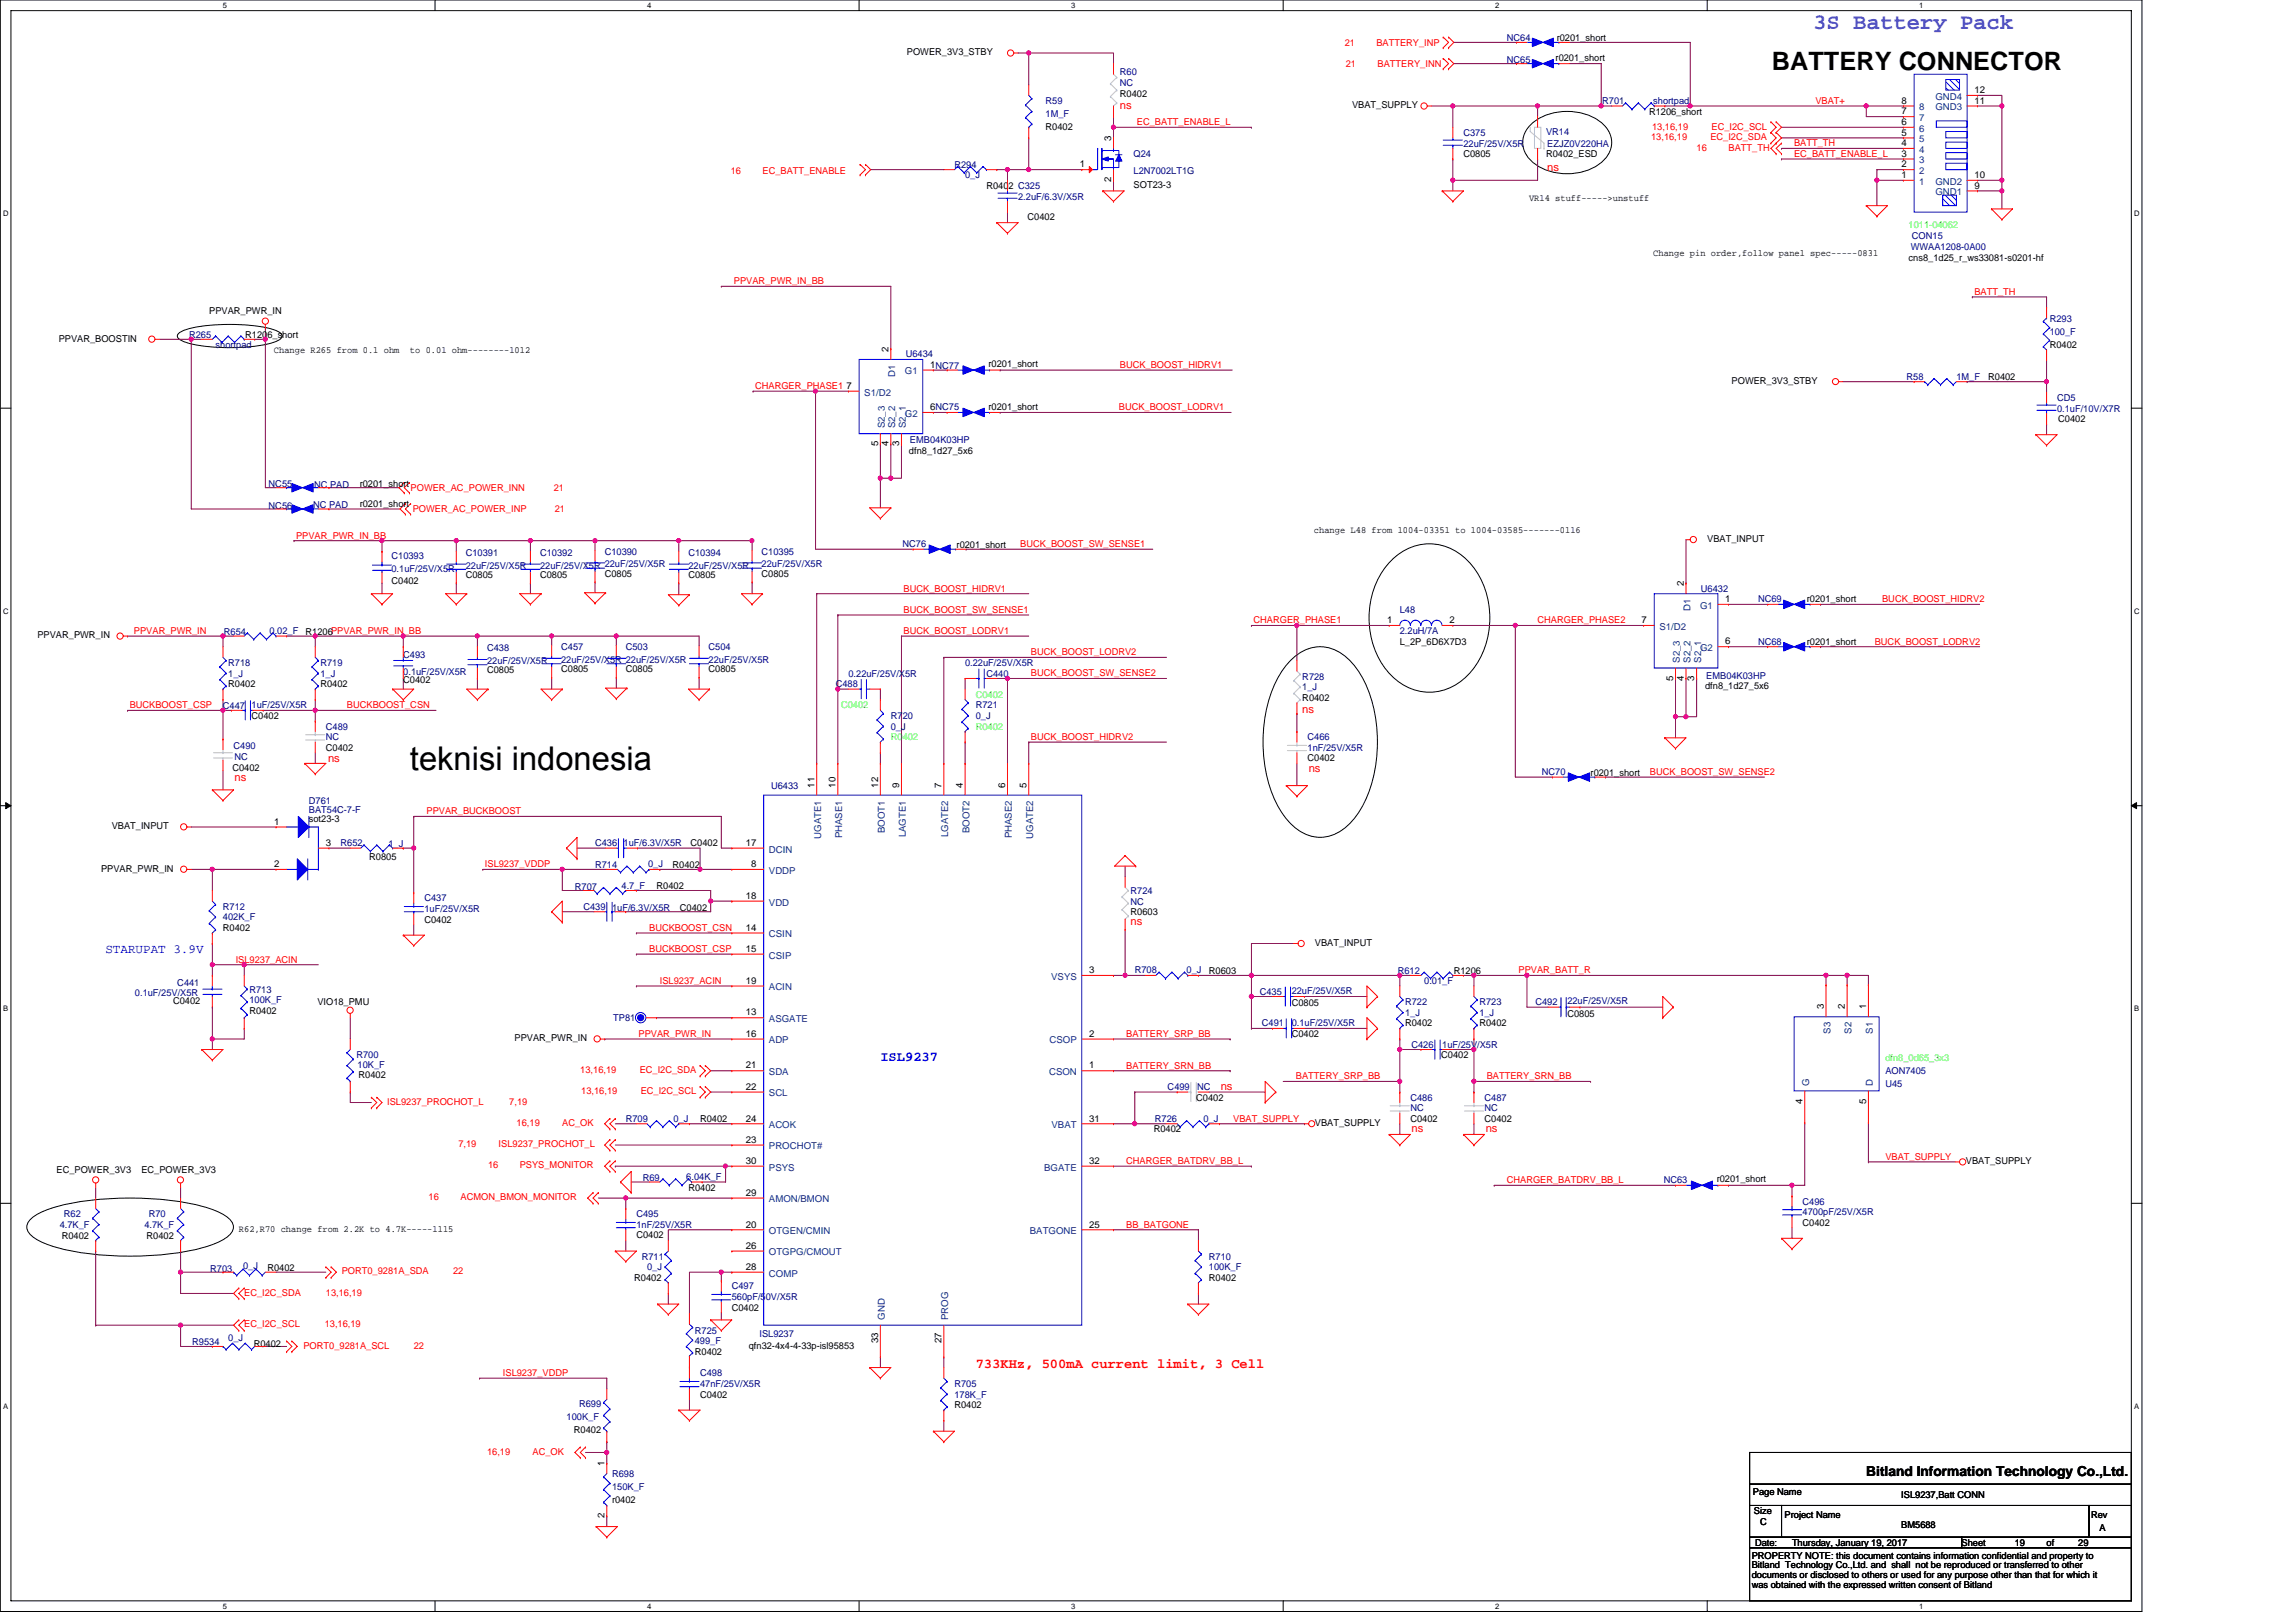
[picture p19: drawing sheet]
<svg xmlns="http://www.w3.org/2000/svg" width="297mm" height="210mm" viewBox="0 0 297 210" stroke-linecap="round" stroke-linejoin="round" font-family="sans-serif">
<defs><g id="words">
<text font-size="4.2" x="53" y="99.7">teknisi indonesia</text>
<text font-size="3.3" x="229.2" y="9.1">BATTERY CONNECTOR</text>
<text font-size="2.9" fill="#8000ff" x="234.6" y="3.8">3S Battery Pack</text>
<text font-size="1.8" fill="#00f" x="113.9" y="137.2">ISL9237</text>
<text font-size="1.8" fill="#f00" x="126.2" y="177">733KHz, 500mA current limit, 3 Cell</text>
<text font-size="1.8" x="241.4" y="190.9">Bitland Information Technology Co.,Ltd.</text>
<text font-size="1.6" fill="#00f" x="13.6" y="123.3">STARUPAT 3.9V</text>
<g font-size="1.5" fill="#f00">
<text x="144.9" y="14.1">ns</text>
<text x="200.2" y="22.2">ns</text>
<text x="168.5" y="92.2">ns</text>
<text x="30.3" y="101">ns</text>
<text x="42.4" y="98.6">ns</text>
<text x="169.3" y="99.9">ns</text>
<text x="146.3" y="119.7">ns</text>
<text x="157.9" y="141.1">ns</text>
<text x="182.6" y="146.4">ns</text>
<text x="192.2" y="146.4">ns</text>
</g>
<g font-size="1.2" fill="#f00">
<text x="174" y="5.9">21</text>
<text x="178.1" y="5.9">BATTERY_INP</text>
<text x="174.1" y="8.7">21</text>
<text x="178.2" y="8.7">BATTERY_INN</text>
<text x="147.1" y="16.2">EC_BATT_ENABLE_L</text>
<text x="213.7" y="16.8">13,16,19</text>
<text x="221.4" y="16.8">EC_I2C_SCL</text>
<text x="234.9" y="13.4">VBAT+</text>
<text x="94.5" y="22.5">16</text>
<text x="98.7" y="22.5">EC_BATT_ENABLE</text>
<text x="213.6" y="18.1">13,16,19</text>
<text x="219.5" y="19.5">16</text>
<text x="221.3" y="18.1">EC_I2C_SDA</text>
<text x="223.6" y="19.5">BATT_TH</text>
<text x="232.1" y="20.3">EC_BATT_ENABLE_L</text>
<text x="232.1" y="18.9">BATT_TH</text>
<text x="95" y="36.8">PPVAR_PWR_IN_BB</text>
<text x="255.4" y="38.1">BATT_TH</text>
<text x="144.9" y="47.6">BUCK_BOOST_HIDRV1</text>
<text x="97.7" y="50.3">CHARGER_PHASE1</text>
<text x="144.8" y="53.1">BUCK_BOOST_LODRV1</text>
<text x="53.1" y="63.5">POWER_AC_POWER_INN</text>
<text x="71.6" y="63.5">21</text>
<text x="38.3" y="69.7">PPVAR_PWR_IN_BB</text>
<text x="53.4" y="66.3">POWER_AC_POWER_INP</text>
<text x="71.8" y="66.3">21</text>
<text x="132" y="70.8">BUCK_BOOST_SW_SENSE1</text>
<text x="116.9" y="76.5">BUCK_BOOST_HIDRV1</text>
<text x="243.5" y="77.9">BUCK_BOOST_HIDRV2</text>
<text x="17.3" y="82">PPVAR_PWR_IN</text>
<text x="116.9" y="79.3">BUCK_BOOST_SW_SENSE1</text>
<text x="116.9" y="82">BUCK_BOOST_LODRV1</text>
<text x="162.2" y="80.6">CHARGER_PHASE1</text>
<text x="198.9" y="80.6">CHARGER_PHASE2</text>
<text x="242.5" y="83.4">BUCK_BOOST_LODRV2</text>
<text x="133.4" y="84.8">BUCK_BOOST_LODRV2</text>
<text x="133.4" y="87.5">BUCK_BOOST_SW_SENSE2</text>
<text x="16.8" y="91.6">BUCKBOOST_CSP</text>
<text x="44.9" y="91.6">BUCKBOOST_CSN</text>
<text x="133.4" y="95.7">BUCK_BOOST_HIDRV2</text>
<text x="213.5" y="100.3">BUCK_BOOST_SW_SENSE2</text>
<text x="55.2" y="105.3">PPVAR_BUCKBOOST</text>
<text x="62.7" y="112.2">ISL9237_VDDP</text>
<text x="30.5" y="124.5">ISL9237_ACIN</text>
<text x="84" y="123.2">BUCKBOOST_CSP</text>
<text x="84" y="120.4">BUCKBOOST_CSN</text>
<text x="196.5" y="125.9">PPVAR_BATT_R</text>
<text x="85.4" y="127.3">ISL9237_ACIN</text>
<text x="82.6" y="134.2">PPVAR_PWR_IN</text>
<text x="145.7" y="134.2">BATTERY_SRP_BB</text>
<text x="50.1" y="143">ISL9237_PROCHOT_L</text>
<text x="65.9" y="143">7,19</text>
<text x="75.1" y="138.8">13,16,19</text>
<text x="75.2" y="141.6">13,16,19</text>
<text x="82.8" y="138.8">EC_I2C_SDA</text>
<text x="82.9" y="141.6">EC_I2C_SCL</text>
<text x="145.7" y="138.3">BATTERY_SRN_BB</text>
<text x="167.7" y="139.6">BATTERY_SRP_BB</text>
<text x="192.3" y="139.6">BATTERY_SRN_BB</text>
<text x="59.3" y="148.4">7,19</text>
<text x="64.5" y="148.4">ISL9237_PROCHOT_L</text>
<text x="66.8" y="145.7">16,19</text>
<text x="72.7" y="145.7">AC_OK</text>
<text x="159.6" y="145.1">VBAT_SUPPLY</text>
<text x="55.5" y="155.3">16</text>
<text x="59.6" y="155.3">ACMON_BMON_MONITOR</text>
<text x="63.1" y="151.2">16</text>
<text x="67.2" y="151.2">PSYS_MONITOR</text>
<text x="145.7" y="150.6">CHARGER_BATDRV_BB_L</text>
<text x="194.9" y="153.1">CHARGER_BATDRV_BB_L</text>
<text x="243.9" y="150.1">VBAT_SUPPLY</text>
<text x="145.7" y="158.8">BB_BATGONE</text>
<text x="31.6" y="167.6">EC_I2C_SDA</text>
<text x="42.2" y="167.6">13,16,19</text>
<text x="44.2" y="164.9">PORT0_9281A_SDA</text>
<text x="58.6" y="164.9">22</text>
<text x="31.6" y="171.7">EC_I2C_SCL</text>
<text x="42" y="171.7">13,16,19</text>
<text x="39.3" y="174.5">PORT0_9281A_SCL</text>
<text x="53.5" y="174.5">22</text>
<text x="65.1" y="178">ISL9237_VDDP</text>
<text x="63" y="188.2">16,19</text>
<text x="68.9" y="188.2">AC_OK</text>
</g>
<g font-size="1.2" fill="#000080">
<text x="194.9" y="5.2">NC64</text>
<text x="144.9" y="9.8">R60</text>
<text x="144.9" y="11.1">NC</text>
<text x="194.9" y="8.1">NC65</text>
<text x="135.3" y="13.5">R59</text>
<text x="135.3" y="15.1">1M_F</text>
<text x="189.3" y="17.6">C375</text>
<text x="200" y="17.4">VR14</text>
<text x="207.3" y="13.5">R701</text>
<text x="213.9" y="13.5">shortpad</text>
<text x="123.5" y="21.7">R294</text>
<text x="124.9" y="23.1">0_J</text>
<text x="146.7" y="20.3">Q24</text>
<text x="146.7" y="22.5">L2N7002LT1G</text>
<text x="189.3" y="19">22uF/25V/X5R</text>
<text x="200.2" y="19">EZJZ0V220HA</text>
<text x="131.7" y="25.8">2.2uF/6.3V/X5R</text>
<text x="247.2" y="32.4">WWAA1208-0A00</text>
<text x="247.4" y="30.9">CON15</text>
<text x="265.2" y="41.7">R293</text>
<text x="24.5" y="43.8">R265</text>
<text x="27.9" y="45">shortpad</text>
<text x="117.2" y="46.2">U6434</text>
<text x="265.2" y="43.4">100_F</text>
<text x="246.7" y="49.1">R58</text>
<text x="253.1" y="49.1">1M_F</text>
<text x="266.1" y="51.9">CD5</text>
<text x="266.1" y="53.3">0.1uF/10V/X7R</text>
<text x="117.7" y="57.4">EMB04K03HP</text>
<text x="34.8" y="63">NC55</text>
<text x="34.8" y="65.9">NC56</text>
<text x="40.5" y="65.7">NC PAD</text>
<text x="40.6" y="63.1">NC PAD</text>
<text x="60.3" y="71.9">C10391</text>
<text x="69.9" y="71.9">C10392</text>
<text x="78.2" y="71.8">C10390</text>
<text x="89.1" y="71.9">C10394</text>
<text x="98.5" y="71.8">C10395</text>
<text x="116.8" y="70.8">NC76</text>
<text x="50.6" y="72.3">C10393</text>
<text x="50.6" y="74">0.1uF/25V/X5R</text>
<text x="60.3" y="73.6">22uF/25V/X5R</text>
<text x="69.9" y="73.6">22uF/25V/X5R 22uF/25V/X5R</text>
<text x="89.1" y="73.6">22uF/25V/X5R</text>
<text x="98.5" y="73.4">22uF/25V/X5R</text>
<text x="220" y="76.6">U6432</text>
<text x="227.5" y="77.9">NC69</text>
<text x="29" y="82.2">R654</text>
<text x="34.9" y="82">0.02_F</text>
<text x="181.1" y="79.3">L48</text>
<text x="181.1" y="82">2.2uH/7A</text>
<text x="227.5" y="83.4">NC68</text>
<text x="29.5" y="86.2">R718</text>
<text x="29.5" y="87.5">1_J</text>
<text x="41.5" y="86.2">R719</text>
<text x="41.5" y="87.5">1_J</text>
<text x="52.2" y="85.1">C493</text>
<text x="52.2" y="87.3">0.1uF/25V/X5R</text>
<text x="63" y="84.2">C438</text>
<text x="63" y="85.9">22uF/25V/X5R</text>
<text x="72.6" y="84.1">C457</text>
<text x="72.6" y="85.7">22uF/25V/X5R 22uF/25V/X5R</text>
<text x="81" y="84.1">C503</text>
<text x="91.7" y="84.1">C504</text>
<text x="91.7" y="85.7">22uF/25V/X5R</text>
<text x="108.1" y="88.9">C488</text>
<text x="109.8" y="87.5">0.22uF/25V/X5R</text>
<text x="124.9" y="86.2">0.22uF/25V/X5R</text>
<text x="127.6" y="87.5">C440</text>
<text x="168.5" y="87.9">R728</text>
<text x="168.5" y="89.3">1_J</text>
<text x="220.7" y="87.8">EMB04K03HP</text>
<text x="28.8" y="91.8">C447</text>
<text x="32.6" y="91.7">1uF/25V/X5R</text>
<text x="42.2" y="94.4">C489</text>
<text x="42.2" y="95.8">NC</text>
<text x="115.2" y="93">R720</text>
<text x="115.2" y="94.4">0_J</text>
<text x="126.2" y="91.7">R721</text>
<text x="126.2" y="93">0_J</text>
<text x="169.2" y="95.8">C466</text>
<text x="30.2" y="96.9">C490</text>
<text x="30.3" y="98.4">NC</text>
<text x="169.2" y="97.1">1nF/25V/X5R</text>
<text x="199.5" y="100.3">NC70</text>
<text x="40" y="104">D761</text>
<text x="40" y="105.2">BAT54C-7-F</text>
<text x="99.8" y="102.1">U6433</text>
<text x="44.1" y="109.5">R652</text>
<text x="50.2" y="109.6">1_J</text>
<text x="77" y="112.4">R714</text>
<text x="77" y="109.5">C436 1uF/6.3V/X5R</text>
<text x="83.8" y="112.2">0_J</text>
<text x="28.8" y="117.7">R712</text>
<text x="28.8" y="119.1">402K_F</text>
<text x="54.9" y="116.6">C437</text>
<text x="54.9" y="118">1uF/25V/X5R</text>
<text x="74.4" y="115.1">R707</text>
<text x="75.5" y="117.7">C439</text>
<text x="79.2" y="117.9">1uF/6.3V/X5R</text>
<text x="80.4" y="115">4.7_F</text>
<text x="146.3" y="115.7">R724</text>
<text x="146.3" y="117">NC</text>
<text x="146.8" y="125.9">R708</text>
<text x="153.5" y="125.9">0_J</text>
<text x="17.5" y="128.8">0.1uF/25V/X5R</text>
<text x="22.9" y="127.6">C441</text>
<text x="32.3" y="128.4">R713</text>
<text x="32.3" y="129.8">100K_F</text>
<text x="163" y="128.7">C435</text>
<text x="167.1" y="128.5">22uF/25V/X5R</text>
<text x="180.8" y="126.1">R612</text>
<text x="181.8" y="130">R722</text>
<text x="181.8" y="131.4">1_J</text>
<text x="184.3" y="127.3">0.01_F</text>
<text x="191.4" y="130">R723</text>
<text x="191.4" y="131.4">1_J</text>
<text x="198.6" y="130">C492</text>
<text x="202.8" y="129.9">22uF/25V/X5R</text>
<text x="46.1" y="136.9">R700</text>
<text x="79.3" y="132.1">TP81</text>
<text x="163.3" y="132.8">C491</text>
<text x="167.1" y="132.8">0.1uF/25V/X5R</text>
<text x="182.6" y="135.6">C426</text>
<text x="186.6" y="135.6">1uF/25V/X5R</text>
<text x="46.3" y="138.2">10K_F</text>
<text x="151.1" y="141">C499</text>
<text x="154.9" y="141">NC</text>
<text x="182.5" y="142.4">C486</text>
<text x="182.5" y="143.8">NC</text>
<text x="192.1" y="142.4">C487</text>
<text x="192.1" y="143.8">NC</text>
<text x="243.9" y="140.6">U45</text>
<text x="243.9" y="139">AON7405</text>
<text x="81" y="145.1">R709</text>
<text x="87.1" y="145.1">0_J</text>
<text x="149.4" y="145.1">R726</text>
<text x="155.7" y="145.1">0_J</text>
<text x="83.2" y="152.8">R69</text>
<text x="88.8" y="152.7">6.04K_F</text>
<text x="215.2" y="153.1">NC63</text>
<text x="233.2" y="155.9">C496</text>
<text x="7.7" y="158.9">4.7K_F</text>
<text x="8.3" y="157.5">R62</text>
<text x="18.7" y="158.9">4.7K_F</text>
<text x="19.2" y="157.5">R70</text>
<text x="82.3" y="157.5">C495</text>
<text x="82.3" y="158.9">1nF/25V/X5R</text>
<text x="233.2" y="157.2">4700pF/25V/X5R</text>
<text x="27.2" y="164.6">R703</text>
<text x="31.5" y="164.2">0_J</text>
<text x="83" y="163">R711</text>
<text x="83.7" y="164.3">0_J</text>
<text x="94.7" y="166.8">C497</text>
<text x="156.4" y="163">R710</text>
<text x="156.4" y="164.3">100K_F</text>
<text x="29.5" y="173.5">0_J</text>
<text x="89.9" y="172.6">R725</text>
<text x="89.9" y="173.9">499_F</text>
<text x="94.7" y="168.2">560pF/50V/X5R</text>
<text x="98.3" y="173">ISL9237</text>
<text x="24.9" y="174.1">R9534</text>
<text x="90.6" y="178.1">C498</text>
<text x="90.6" y="179.4">47nF/25V/X5R</text>
<text x="123.5" y="179.4">R705</text>
<text x="73.3" y="183.7">100K_F</text>
<text x="74.9" y="182">R699</text>
<text x="123.5" y="180.8">178K_F</text>
<text x="79.2" y="191.1">R698</text>
<text x="79.2" y="192.7">150K_F</text>
</g>
<g font-size="1.2">
<text x="201.4" y="5.2">r0201_short</text>
<text x="117.3" y="7.2">POWER_3V3_STBY</text>
<text x="201.2" y="7.9">r0201_short</text>
<text x="135.3" y="16.8">R0402</text>
<text x="144.9" y="12.5">R0402</text>
<text x="174.9" y="14">VBAT_SUPPLY</text>
<text x="213.3" y="14.8">R1206_short</text>
<text x="246" y="17.5">5</text>
<text x="246" y="16.2">6</text>
<text x="246" y="14.8">7</text>
<text x="246" y="13.4">8</text>
<text x="255.4" y="13.4">11</text>
<text x="255.4" y="12">12</text>
<text x="139.7" y="21.7">1</text>
<text x="143.8" y="23.6" transform="rotate(-90 143.8 23.6)">2</text>
<text x="143.8" y="18.2" transform="rotate(-90 143.8 18.2)">3</text>
<text x="189.3" y="20.3">C0805</text>
<text x="200" y="20.3">R0402_ESD</text>
<text x="246" y="23">1</text>
<text x="246" y="20.3">3</text>
<text x="246" y="18.9">4</text>
<text x="246" y="21.7">2</text>
<text x="255.4" y="23">10</text>
<text x="127.6" y="24.4">R0402 C325</text>
<text x="132.9" y="28.4">C0402</text>
<text x="146.7" y="24.3">SOT23-3</text>
<text x="197.8" y="26">VR14 stuff-----&gt;unstuff</text>
<text x="255.4" y="24.4">9</text>
<text x="213.9" y="33.1">Change pin order,follow panel spec-----0831</text>
<text x="246.9" y="33.8">cns8_1d25_r_ws33081-s0201-hf</text>
<text x="27.1" y="40.6">PPVAR_PWR_IN</text>
<text x="7.6" y="44.2">PPVAR_BOOSTIN</text>
<text x="31.7" y="43.8">R1206_short</text>
<text x="35.4" y="45.7">Change R265 from 0.1 ohm</text>
<text x="53" y="45.7">to 0.01 ohm--------1012</text>
<text x="115" y="45.6" transform="rotate(-90 115 45.6)">2</text>
<text x="120.3" y="47.6">1NC77</text>
<text x="127.9" y="47.5">r0201_short</text>
<text x="265.2" y="45">R0402</text>
<text x="109.5" y="50.3">7</text>
<text x="120.3" y="53.1">6NC75</text>
<text x="127.9" y="53">r0201_short</text>
<text x="224" y="49.7">POWER_3V3_STBY</text>
<text x="257.2" y="49.1">R0402</text>
<text x="113.6" y="57.8" transform="rotate(-90 113.6 57.8)">5</text>
<text x="115" y="57.8" transform="rotate(-90 115 57.8)">4</text>
<text x="116.3" y="57.8" transform="rotate(-90 116.3 57.8)">3</text>
<text x="117.6" y="58.7">dfn8_1d27_5x6</text>
<text x="266.3" y="54.6">C0402</text>
<text x="46.5" y="63">r0201_short</text>
<text x="46.5" y="65.6">r0201_short</text>
<text x="123.8" y="71">r0201_short</text>
<text x="170" y="69">change L48 from 1004-03351 to 1004-03585-------0116</text>
<text x="220.9" y="70.1">VBAT_INPUT</text>
<text x="50.6" y="75.6">C0402</text>
<text x="60.3" y="74.8">C0805</text>
<text x="69.9" y="74.8">C0805</text>
<text x="78.2" y="74.6">C0805</text>
<text x="89.1" y="74.8">C0805</text>
<text x="98.5" y="74.6">C0805</text>
<text x="217.8" y="75.9" transform="rotate(-90 217.8 75.9)">2</text>
<text x="223.2" y="77.9">1</text>
<text x="233.8" y="77.9">r0201_short</text>
<text x="4.8" y="82.6">PPVAR_PWR_IN</text>
<text x="39.5" y="82.2">R1206PPVAR_PWR_IN_BB</text>
<text x="179.5" y="80.6">1</text>
<text x="181.1" y="83.4">L_2P_6D6X7D3</text>
<text x="187.5" y="80.6">2</text>
<text x="212.4" y="80.6">7</text>
<text x="223.2" y="83.4">6</text>
<text x="233.8" y="83.4">r0201_short</text>
<text x="29.5" y="88.9">R0402</text>
<text x="41.5" y="88.9">R0402</text>
<text x="52.2" y="88.3">C0402</text>
<text x="63" y="87.1">C0805</text>
<text x="72.6" y="87">C0805</text>
<text x="81" y="87">C0805</text>
<text x="91.7" y="87">C0805</text>
<text x="216.5" y="88.1" transform="rotate(-90 216.5 88.1)">5</text>
<text x="217.8" y="88.1" transform="rotate(-90 217.8 88.1)">4</text>
<text x="219.2" y="88.1" transform="rotate(-90 219.2 88.1)">3</text>
<text x="220.6" y="89.2">dfn8_1d27_5x6</text>
<text x="32.6" y="93">C0402</text>
<text x="168.5" y="90.7">R0402</text>
<text x="30.1" y="99.7">C0402</text>
<text x="42.2" y="97.1">C0402</text>
<text x="105.4" y="101.9" transform="rotate(-90 105.4 101.9)">11</text>
<text x="108.1" y="101.9" transform="rotate(-90 108.1 101.9)">10</text>
<text x="113.6" y="101.9" transform="rotate(-90 113.6 101.9)">12</text>
<text x="116.3" y="101.9" transform="rotate(-90 116.3 101.9)">9</text>
<text x="121.8" y="101.9" transform="rotate(-90 121.8 101.9)">7</text>
<text x="124.6" y="101.9" transform="rotate(-90 124.6 101.9)">4</text>
<text x="130" y="101.9" transform="rotate(-90 130 101.9)">6</text>
<text x="132.8" y="101.9" transform="rotate(-90 132.8 101.9)">5</text>
<text x="169.2" y="98.5">C0402</text>
<text x="205.8" y="100.4">r0201_short</text>
<text x="14.5" y="107.3">VBAT_INPUT</text>
<text x="35.5" y="106.7">1</text>
<text x="40" y="106.3">sot23-3</text>
<text x="13.1" y="112.8">PPVAR_PWR_IN</text>
<text x="35.5" y="112.2">2</text>
<text x="42.1" y="109.4">3</text>
<text x="47.8" y="111.3">R0805</text>
<text x="87" y="112.4">R0402</text>
<text x="89.3" y="109.5">C0402</text>
<text x="96.5" y="109.4">17</text>
<text x="97.2" y="112.2">8</text>
<text x="54.9" y="119.4">C0402</text>
<text x="84.9" y="115">R0402</text>
<text x="88" y="117.9">C0402</text>
<text x="96.5" y="116.3">18</text>
<text x="146.3" y="118.4">R0603</text>
<text x="28.8" y="120.5">R0402</text>
<text x="96.5" y="120.4">14</text>
<text x="96.5" y="123.1">15</text>
<text x="140.9" y="125.9">3</text>
<text x="170.1" y="122.4">VBAT_INPUT</text>
<text x="22.4" y="129.9">C0402</text>
<text x="32.3" y="131.1">R0402</text>
<text x="41.1" y="130">VIO18_PMU</text>
<text x="96.5" y="127.3">19</text>
<text x="96.5" y="131.4">13</text>
<text x="156.4" y="126.1">R0603</text>
<text x="167.1" y="130.2">C0805</text>
<text x="188.1" y="126.1">R1206</text>
<text x="202.8" y="131.6">C0805</text>
<text x="235.9" y="130.6" transform="rotate(-90 235.9 130.6)">3</text>
<text x="238.7" y="130.6" transform="rotate(-90 238.7 130.6)">2</text>
<text x="241.4" y="130.6" transform="rotate(-90 241.4 130.6)">1</text>
<text x="66.6" y="134.7">PPVAR_PWR_IN</text>
<text x="96.5" y="134.1">16</text>
<text x="140.9" y="134.1">2</text>
<text x="167.1" y="134.2">C0402</text>
<text x="181.8" y="132.8">R0402</text>
<text x="186.5" y="136.9">C0402</text>
<text x="191.4" y="132.8">R0402</text>
<text x="46.4" y="139.5">R0402</text>
<text x="96.5" y="138.2">21</text>
<text x="96.5" y="141">22</text>
<text x="140.9" y="138.2">1</text>
<text x="154.8" y="142.4">C0402</text>
<text x="233.2" y="142.8" transform="rotate(-90 233.2 142.8)">4</text>
<text x="241.4" y="142.8" transform="rotate(-90 241.4 142.8)">5</text>
<text x="90.6" y="145.1">R0402</text>
<text x="96.5" y="145.1">24</text>
<text x="96.5" y="147.8">23</text>
<text x="140.9" y="145.1">31</text>
<text x="149.3" y="146.5">R0402</text>
<text x="170.1" y="145.7">VBAT_SUPPLY</text>
<text x="182.5" y="145.1">C0402</text>
<text x="192.1" y="145.1">C0402</text>
<text x="7.3" y="151.7">EC_POWER_3V3</text>
<text x="18.3" y="151.7">EC_POWER_3V3</text>
<text x="89.1" y="154">R0402</text>
<text x="96.5" y="150.6">30</text>
<text x="96.5" y="154.7">29</text>
<text x="140.9" y="150.6">32</text>
<text x="222.1" y="153">r0201_short</text>
<text x="254.3" y="150.6">VBAT_SUPPLY</text>
<text x="8" y="160.4">R0402</text>
<text x="19" y="160.4">R0402</text>
<text x="30.9" y="159.4">R62,R70 change from 2.2K to 4.7K-----1115</text>
<text x="82.3" y="160.2">C0402</text>
<text x="96.5" y="158.8">20</text>
<text x="96.5" y="161.6">26</text>
<text x="140.9" y="158.8">25</text>
<text x="233.2" y="158.6">C0402</text>
<text x="34.6" y="164.5">R0402</text>
<text x="82.1" y="165.7">R0402</text>
<text x="96.5" y="164.3">28</text>
<text x="156.4" y="165.7">R0402</text>
<text x="94.7" y="169.6">C0402</text>
<text x="113.6" y="173.8" transform="rotate(-90 113.6 173.8)">33</text>
<text x="121.8" y="173.8" transform="rotate(-90 121.8 173.8)">27</text>
<text x="32.8" y="174.2">R0402</text>
<text x="89.9" y="175.3">R0402</text>
<text x="96.9" y="174.5">qfn32-4x4-4-33p-isl95853</text>
<text x="74.2" y="185.3">R0402</text>
<text x="90.6" y="180.8">C0402</text>
<text x="123.5" y="182.2">R0402</text>
<text x="78.2" y="189.7" transform="rotate(-90 78.2 189.7)">1</text>
<text x="78.2" y="196.4" transform="rotate(-90 78.2 196.4)">2</text>
<text x="79.2" y="194.4">r0402</text>
<text x="226.8" y="193.4">Page Name</text>
<text x="226.9" y="195.9">Size</text>
<text x="227.7" y="197.3">C</text>
<text x="230.9" y="196.4">Project Name</text>
<text x="246" y="197.7">BM5688</text>
<text x="246" y="193.8">ISL9237,Batt CONN</text>
<text x="270.5" y="196.4">Rev</text>
<text x="226.6" y="201.7">PROPERTY NOTE: this document contains information confidential and property to</text>
<text x="226.6" y="202.9">Bitland Technology Co.,Ltd. and shall not be reproduced or transferred to other</text>
<text x="227" y="200">Date:</text>
<text x="231.8" y="200">Thursday, January 19, 2017</text>
<text x="253.8" y="200">Sheet</text>
<text x="260.6" y="200">19</text>
<text x="264.8" y="200">of</text>
<text x="268.9" y="200">29</text>
<text x="271.6" y="198.1">A</text>
<text x="226.6" y="204.2">documents or disclosed to others or used for any purpose other than that for which it</text>
<text x="226.6" y="205.5">was obtained with the expressed written consent of Bitland</text>
</g>
<g font-size="1.2" fill="#004080">
<text x="248.3" y="17">6</text>
<text x="248.3" y="15.7">7</text>
<text x="248.3" y="14.3">8</text>
<text x="250.4" y="14.3">GND3</text>
<text x="250.4" y="12.9">GND4</text>
<text x="248.3" y="23.9">1</text>
<text x="248.3" y="21.1">3</text>
<text x="248.3" y="19.8">4</text>
<text x="248.3" y="18.4">5</text>
<text x="248.3" y="22.5">2</text>
<text x="250.4" y="23.9">GND2</text>
<text x="250.4" y="25.3">GND1</text>
<text x="111.8" y="51.2">S1/D2</text>
<text x="115.8" y="48.8" transform="rotate(-90 115.8 48.8)">D1</text>
<text x="117.1" y="53.9">G2</text>
<text x="117.1" y="48.5">G1</text>
<text x="114.5" y="55.4" transform="rotate(-90 114.5 55.4)">S2_3</text>
<text x="115.8" y="55.4" transform="rotate(-90 115.8 55.4)">S2_2</text>
<text x="117.2" y="55.4" transform="rotate(-90 117.2 55.4)">S2_1</text>
<text x="214.7" y="81.5">S1/D2</text>
<text x="218.7" y="79.1" transform="rotate(-90 218.7 79.1)">D1</text>
<text x="219.9" y="78.8">G1</text>
<text x="217.3" y="85.7" transform="rotate(-90 217.3 85.7)">S2_3</text>
<text x="218.7" y="85.7" transform="rotate(-90 218.7 85.7)">S2_2</text>
<text x="219.9" y="84.2">G2</text>
<text x="220.1" y="85.7" transform="rotate(-90 220.1 85.7)">S2_1</text>
<text x="114.5" y="107.8" transform="rotate(-90 114.5 107.8)">BOOT1</text>
<text x="125.4" y="107.8" transform="rotate(-90 125.4 107.8)">BOOT2</text>
<text x="99.5" y="110.3">DCIN</text>
<text x="99.5" y="113.1">VDDP</text>
<text x="106.2" y="108.5" transform="rotate(-90 106.2 108.5)">UGATE1</text>
<text x="109" y="108.5" transform="rotate(-90 109 108.5)">PHASE1</text>
<text x="117.2" y="108.3" transform="rotate(-90 117.2 108.3)">LAGTE1</text>
<text x="122.7" y="108.3" transform="rotate(-90 122.7 108.3)">LGATE2</text>
<text x="130.9" y="108.5" transform="rotate(-90 130.9 108.5)">PHASE2</text>
<text x="133.7" y="108.5" transform="rotate(-90 133.7 108.5)">UGATE2</text>
<text x="99.5" y="117.2">VDD</text>
<text x="99.5" y="121.3">CSIN</text>
<text x="99.5" y="124">CSIP</text>
<text x="99.5" y="128.1">ACIN</text>
<text x="136" y="126.8">VSYS</text>
<text x="99.5" y="132.2">ASGATE</text>
<text x="99.5" y="135">ADP</text>
<text x="135.8" y="135">CSOP</text>
<text x="236.8" y="133.8" transform="rotate(-90 236.8 133.8)">S3</text>
<text x="239.5" y="133.8" transform="rotate(-90 239.5 133.8)">S2</text>
<text x="242.3" y="133.8" transform="rotate(-90 242.3 133.8)">S1</text>
<text x="99.5" y="139.1">SDA</text>
<text x="99.5" y="141.9">SCL</text>
<text x="135.7" y="139.1">CSON</text>
<text x="234.1" y="140.5" transform="rotate(-90 234.1 140.5)">G</text>
<text x="242.3" y="140.5" transform="rotate(-90 242.3 140.5)">D</text>
<text x="99.5" y="146">ACOK</text>
<text x="99.5" y="148.7">PROCHOT#</text>
<text x="136" y="146">VBAT</text>
<text x="99.5" y="151.4">PSYS</text>
<text x="99.5" y="155.6">AMON/BMON</text>
<text x="135.1" y="151.4">BGATE</text>
<text x="99.5" y="159.7">OTGEN/CMIN</text>
<text x="133.2" y="159.7">BATGONE</text>
<text x="99.5" y="162.4">OTGPG/CMOUT</text>
<text x="99.5" y="165.2">COMP</text>
<text x="114.5" y="170.8" transform="rotate(-90 114.5 170.8)">GND</text>
<text x="122.7" y="170.8" transform="rotate(-90 122.7 170.8)">PROG</text>
</g>
<g font-size="1.2" fill="#0f0">
<text x="246.9" y="29.5">1011-04062</text>
<text x="108.8" y="91.7">C0402</text>
<text x="115.2" y="95.8">R0402</text>
<text x="126.2" y="94.4">R0402</text>
<text x="126.2" y="90.3">C0402</text>
<text x="243.9" y="137.3">dfn8_0d65_3x3</text>
</g>
<g font-size="1">
<text x="28.8" y="1">5</text>
<text x="83.7" y="1">4</text>
<text x="138.6" y="1">3</text>
<text x="193.4" y="1">2</text>
<text x="248.3" y="1">1</text>
<text x=".4" y="28">D</text>
<text x="276.1" y="28">D</text>
<text x=".4" y="79.4">C</text>
<text x="276.1" y="79.4">C</text>
<text x=".4" y="130.9">B</text>
<text x="276.1" y="130.9">B</text>
<text x=".4" y="182.3">A</text>
<text x="276.1" y="182.3">A</text>
<text x="28.8" y="208.2">5</text>
<text x="83.7" y="208.2">4</text>
<text x="138.6" y="208.2">3</text>
<text x="193.4" y="208.2">2</text>
<text x="248.3" y="208.2">1</text>
</g>
</g></defs>
<path d="M0 0h277.1v208.5h-277.1zM1.4 1.4h274.3v205.7h-274.3z" fill="none" stroke="#000" stroke-width=".13"/>
<g fill="#fff">
<path d="M28.8 .1h.6v1.1h-.6z"/>
<path d="M28.8 207.3h.6v1.1h-.6z"/>
</g>
<path d="M56.3 0v1.4M56.3 207.1v1.4" fill="none" stroke="#000" stroke-width=".13"/>
<g fill="#fff">
<path d="M83.7 .1h.6v1.1h-.6z"/>
<path d="M83.7 207.3h.6v1.1h-.6z"/>
</g>
<path d="M111.1 0v1.4M111.1 207.1v1.4" fill="none" stroke="#000" stroke-width=".13"/>
<g fill="#fff">
<path d="M138.6 .1h.5v1.1h-.5z"/>
<path d="M138.6 207.3h.5v1.1h-.5z"/>
</g>
<path d="M166 0v1.4M166 207.1v1.4" fill="none" stroke="#000" stroke-width=".13"/>
<g fill="#fff">
<path d="M193.4 .1h.6v1.1h-.6z"/>
<path d="M193.4 207.3h.6v1.1h-.6z"/>
</g>
<path d="M220.9 0v1.4M220.9 207.1v1.4" fill="none" stroke="#000" stroke-width=".13"/>
<g fill="#fff">
<path d="M248.3 .1h.6v1.1h-.6z"/>
<path d="M248.3 207.3h.6v1.1h-.6z"/>
<path d="M.4 27.1h.7v1.1h-.7z"/>
<path d="M276.1 27.1h.7v1.1h-.7z"/>
<path d="M.4 78.5h.7v1.1h-.7z"/>
<path d="M276.1 78.5h.7v1.1h-.7z"/>
</g>
<path d="M0 52.8h1.4M275.7 52.8h1.4" fill="none" stroke="#000" stroke-width=".13"/>
<g fill="#fff">
<path d="M.4 130h.7v1.1h-.7z"/>
<path d="M276.1 130h.7v1.1h-.7z"/>
</g>
<path d="M0 104.2h1.4M275.7 104.2h1.4" fill="none" stroke="#000" stroke-width=".13"/>
<path d="M.7 103.8l.7 .4-.7 .4zM275.7 104.2l.7-.4v.8z" fill="#000" stroke="#000" stroke-width=".13"/>
<g fill="#fff">
<path d="M.4 181.4h.7v1.1h-.7z"/>
<path d="M276.1 181.4h.7v1.1h-.7z"/>
</g>
<g fill="none" stroke="#000" stroke-width=".13">
<path d="M197.8 16.4a7.2 7.2 0 0 1 7.9-1.4 4 4 0 0 1 2.8 3.4 4.1 4.1 0 0 1-2.8 3.5 7.5 7.5 0 0 1-7.4-.9 3.1 3.1 0 0 1-.5-4.6zM23.1 43.2a4.4 4.4 0 0 1 2.2-.9 24.5 24.5 0 0 1 10.3 .4l.8 .5 .1 .3-.1 .2a4.5 4.5 0 0 1-2.3 .9 24.1 24.1 0 0 1-10.2-.4l-.8-.5-.2-.2zM180.2 72.4a6.8 6.8 0 0 1 10.2 .8 11.1 11.1 0 0 1-.7 14.3 6.7 6.7 0 0 1-10.3-.8 11.1 11.1 0 0 1 .8-14.3zM167.3 85.1a4.9 4.9 0 0 1 7 0 14 14 0 0 1 3.8 9.3 17.4 17.4 0 0 1-2.4 10.8 6.1 6.1 0 0 1-4.9 3.1 6.1 6.1 0 0 1-4.9-3.1 17.8 17.8 0 0 1-2.3-12.2 13.5 13.5 0 0 1 3.7-7.9zM0 155.7h1.4M3.9 157.8a8 8 0 0 1 3.5-1.7 41.3 41.3 0 0 1 18.9 0 8.1 8.1 0 0 1 3.4 1.7 1.28 1.28 0 0 1 0 1.9 8.1 8.1 0 0 1-3.4 1.7 41 41 0 0 1-18.9 0 8.1 8.1 0 0 1-3.5-1.7 1.28 1.28 0 0 1 0-1.9zM275.7 155.7h1.4M226.4 187.9h49.3v4.1h-49.3zM226.4 192h49.3v2.8h-49.3zM226.4 194.8h4.1v4.1h-4.1zM226.4 198.9h27.4v1.4h-27.4zM230.5 194.8h39.8v4.1h-39.8z"/>
<path d="M253.8 198.9h21.9v1.4h-21.9zM270.3 194.8h5.4v4.1h-5.4zM226.4 200.3h49.3v6.8h-49.3z"/>
</g>
<g fill="none" stroke="#800040" stroke-width=".13">
<path d="M131.7 6.9h1.4v4.1M133.1 6.9h11v1.3M133.1 6.9h.1M133.1 17.8v4.1h-2.8M144.1 16.5h17.8M144.1 15.1v1.4M144.1 16.5v1.3M161.9 16.5h.1M185.2 13.7h2.8M188 13.7h.1M188 13.7v2.8M188 13.7h10.9"/>
<path d="M188.1 5.5h8.1M188.1 8.2h8.1M198.9 13.7v1.4M198.9 13.7h8.3M203 8.2h4.2v5.5M203 5.5h15.7v8.2M207.2 13.7h.1M207.2 13.7h1.3M215.4 13.7h3.3M218.7 13.7h.1M218.7 13.7h27.5M230.5 16.5h15.7"/>
<path d="M230.5 17.8h15.7M230.5 19.2h.1M230.5 19.2h15.7M241.4 13.7v1.4h4.8M241.4 13.7h.1M255.8 12.3h3.2v1.4M255.8 13.7h3.2M259 13.7h.1M259 13.7v9.6h-3.2M93.3 37h.1M93.3 37h21.9v8.1M112.6 21.9h9.5"/>
<path d="M129 21.9h1.3M130.3 21.9v1.4M130.3 21.9h.1M130.3 27.4v1.4M133.1 21.9h.1M133.1 21.9h6.9M144.1 23.3v1.4M188 23.3h.1M188 20.6v2.7M188 23.3v1.4M198.9 20.6v2.7h-10.9M230.5 20.6h.1"/>
<path d="M230.5 20.6h15.7M242.8 23.3v3.3M242.8 23.3h.1M242.8 23.3h3.4M246.2 21.9h-3.4v1.4M255.2 38.4h9.6v1.4M255.2 38.4h.1M255.8 24.7h3.2M259 23.3v1.4M259 24.7h.1M259 24.7v2.3M20.6 43.9h4.1"/>
<path d="M24.7 43.9h1.4M24.7 43.9h.1M24.7 43.9v21.9h11M33 43.9h1.3M34.3 42.5v1.4M34.3 43.9h.1M34.3 43.9v19.2h1.4M97.4 50.6h.1M97.4 50.6h8.1M105.5 50.6h4.3M105.5 50.6v20.5h12.6M105.5 50.6h.1"/>
<path d="M113.9 57.5v4.4M115.2 57.5v4.4M116.6 57.5v4.4h-1.4M120.8 47.9h1.7M120.8 53.4h1.7M129.4 53.4h.1M129.4 53.4h29.9M129.4 47.9h.1M129.4 47.9h30M238.4 49.4h9.2M254.5 49.4h.1M254.5 49.4h10.3"/>
<path d="M264.8 46.6v2.8M264.8 54.9v1.3M264.8 49.4v1.4M38 70h.1M38 70h21M42.6 65.8h9.1M42.6 63.1h9M49.4 75.4v1.4M49.4 70h.1M49.4 70v1.3M59 70v1.3M59 75.4v1.4"/>
<path d="M59 70h9.6M68.6 75.4v1.4M68.6 70v1.3M68.6 70h.1M68.6 70h8.4M77 75.3v1.4M77 70v1.2M77 70h10.8M87.8 75.4v1.5M97.3 75.3v1.5M97.3 70h-9.5v1.3M97.3 70h.1"/>
<path d="M97.4 70h-.1v1.2M105.7 76.8h.1M105.7 76.8h27.4M105.7 76.8v22M108.4 79.6h.1M108.4 79.6h24.7M108.4 79.6v9.6M113.9 61.9v3.8M113.9 61.9h.1M113.9 61.9h1.3M115.2 61.9h.1M125 71.1h.1"/>
<path d="M125 71.1h24.1M218.1 69.8v5.6M223.6 78.2h5.1M235.5 78.2h.1M235.5 78.2h20.6M16.5 91.9h13.4M16.5 91.9h.1M16.5 82.3h.1M16.5 82.3h12.3M28.8 90.5v5.1M28.8 82.3v1.4M28.8 82.3h1.4"/>
<path d="M28.8 99.7v2.5M34.1 91.9h.1M37.1 82.3h3.7v1.4M40.8 91.9v1.4M40.8 90.5v1.4M40.8 97.4v1.4M40.8 91.9h.1M40.8 82.3h11.4v1.4M40.8 82.3h.1M52.2 87.8v1.4M52.2 82.3h9.6v1.4M52.2 82.3h.1"/>
<path d="M56.4 91.9h-22.3M61.8 82.3h9.6M61.8 87.8v1.4M71.4 82.3h.1M71.4 82.3h8.3M71.4 82.3v1.2M71.4 87.7v1.5M79.7 82.3h.1M79.7 82.3h10.7v1.2M79.7 82.3v1.2M79.7 87.7v1.3M90.4 87.7v1.5"/>
<path d="M108.4 89.2h1.4M108.4 89.2h.1M108.4 89.2v9.6M113.9 89.2v1.3M113.9 97.4v1.4M116.6 82.3h.1M116.6 82.3h16.5M116.6 82.3v16.5M122.1 85h.1M122.1 85h28.8M122.1 85v13.8M124.9 96v2.8"/>
<path d="M124.9 87.8v1.4M129 87.8h1.3M130.3 87.8v11M130.3 87.8h.1M130.3 87.8h20.6M133.1 96h.1M133.1 96h17.8M133.1 96v2.8M161.9 80.9h5.9v4.5M161.9 80.9h.1M167.8 80.9h.1M167.8 80.9h11.9"/>
<path d="M167.8 92.3h.1M167.8 92.3v2.3M167.8 98.8v2.8M188 80.9h8v19.6h4.8M196 80.9h.1M196 80.9h16.6M216.8 92.7h.1M216.8 92.7v2.8M216.8 87.8v4.9h1.3M218.1 92.7h.1M218.1 87.8v4.9M219.5 87.8v4.9h-1.4"/>
<path d="M223.6 83.7h5.1M235.5 83.7h.1M235.5 83.7h20.6M24.7 112.5h2.8M24.7 107h11M27.5 112.5h8.2M27.5 112.5h.1M27.5 112.5v2.7M42.6 109.7h2.7M52.2 109.7h.1M52.2 109.7h1.3M53.5 105.6h.1"/>
<path d="M53.5 105.6h39.8v4.1h1.4M53.5 105.6v4.1M53.5 109.7v5.8M53.5 119.6v1.4M62.5 112.5h.1M62.5 112.5h10.2M72.7 118h4.2M72.7 112.5h5.8M72.7 112.5v2.7h2.8M74.7 109.7h3.7M82.3 115.2h9.6v1.4M82.5 109.7h8.1v2.8"/>
<path d="M85.4 112.5h.1M85.4 112.5h5.2M90.6 112.5h4.1M91.9 116.6v1.4h-10.9M91.9 116.6h2.8M94.7 116.6h.1M145.6 112.1v1.3M207.7 100.5h.1M207.7 100.5h20.6M27.5 124.8v1.4M27.5 130.3v4.1h4.1v-1.3M27.5 130.3h.1"/>
<path d="M27.5 134.4v1.4M27.5 122.1h.1M27.5 122.1v2.7M27.5 124.8h.1M31.6 124.8v1.4M31.6 124.8h.1M41.2 124.8h-13.7M45.3 131.7v2.7M78.2 134.4h.1M78.2 134.4h16.5M82.3 123.4h.1M82.3 123.4h12.4"/>
<path d="M82.3 127.6h.1M82.3 120.7h.1M82.3 127.6h12.4M82.3 120.7h12.4M84.9 131.7h9.8M91.9 138.5h2.8M144.1 126.2h.1M144.1 126.2h1.5M144.1 134.4h15M144.1 138.5h15M145.6 126.2h2.6M145.6 120.3v5.9"/>
<path d="M155 126.2h6.9M159.1 134.4h.1M159.1 138.5h.1M161.9 133.1h2.7M161.9 126.2h.1M161.9 126.2h19.2M161.9 126.2v2.7M161.9 128.9h2.7M161.9 133.1h.1M161.9 128.9v4.2M166 139.9h15.1M167.4 122.1h-5.5v4.1"/>
<path d="M168.8 128.9h8M168.8 133.1h8M181.1 126.2v1.4M181.1 126.2h1.4M181.1 134.4v1.4M181.1 135.8h2.7M181.1 139.9h.1M181.1 139.9v1.4M181.1 135.8v4.1M188 135.8h2.7M189.3 126.2h1.4M190.7 139.9h15.1"/>
<path d="M190.7 134.4v1.4M190.7 126.2v1.4M190.7 126.2h6.8v4.1h2.8M190.7 126.2h.1M190.7 139.9v1.4M190.7 139.9h.1M190.7 135.8v4.1M197.5 126.2h38.7v1.2M197.5 126.2h.1M204.4 130.3h10.7M205.8 139.9h.1M236.2 126.2h2.8v1.2"/>
<path d="M239 126.2h.1M239 126.2h2.7v1.2M12.4 153.6v1.4M23.4 153.6v1.4M45.3 141.3v1.3h2.7M77.4 155h3.6M79.6 148.1h15.1M79.6 150.9h.1M79.6 150.9h14.3M79.6 145.4h2.7M81 155v1.4M81 155h.1"/>
<path d="M81 155h13.7M81.7 152.9h2.3M89.2 145.4h5.5M91.9 141.3h2.8M93.9 150.9h.8M93.9 150.9v2h-3.1M94.7 159.1h-8.2v1.4M144.1 150.9h17.8M144.1 145.4h2.7M144.1 159.1h10.9M146.8 145.4h4.1M146.8 141.3h5.5"/>
<path d="M146.8 141.3h.1M146.8 141.3v4.1M155 159.1v1.4M155 159.1h.1M156.4 141.3h7.3M157.8 145.4h11M161.9 150.9h.1M168.8 145.4h.1M181.1 145.4v1.4M190.7 145.4v1.4M193.3 153.4h.1M193.3 153.4h23.5"/>
<path d="M223.6 153.4h.1M223.6 153.4h8.2M231.8 153.4v1.3M231.8 158.8v1.4M233.5 145.3v8.1h-1.7M241.7 145.3v5M241.7 150.3h.1M241.7 150.3h11.3M12.4 171.4h.1M12.4 171.4h11M12.4 161.9v9.6M23.4 171.4v2.8h4.1"/>
<path d="M23.4 164.6v2.7h6.8M23.4 171.5h6.8M23.4 161.9v2.7h5.4M23.4 161.9h.1M34.3 174.2h2.8M35.7 164.6h6.5M62 178.3h.1M62 178.3h16.5v1.4M81 160.5v1.4M86.5 167.3v1.4M89.2 176.8v.1M93.3 164.6h-4.1v5.3"/>
<path d="M93.3 169.8v1M94.7 164.6h-1.4v1.1M94.7 164.6h.1M113.9 175.6v1.3M122.1 175.6v1.3M155 167.3v1.4M75.8 187.9h2.7M78.5 196.2v1.3M78.5 187.9v1.4M78.5 186.5h.1M78.5 186.5v1.4M89.2 181.1v1.3"/>
<path d="M122.1 183.8v1.4"/>
</g>
<g fill="#f0f" stroke="#f0f" stroke-width=".13">
<circle cx="181.1" cy="126.2" r=".27"/>
<circle cx="161.9" cy="126.2" r=".27"/>
<circle cx="181.1" cy="139.9" r=".27"/>
<circle cx="216.8" cy="92.7" r=".27"/>
<circle cx="196" cy="80.9" r=".27"/>
<circle cx="80.9" cy="155" r=".27"/>
<circle cx="190.7" cy="139.9" r=".27"/>
<circle cx="53.5" cy="109.7" r=".27"/>
<circle cx="28.8" cy="82.3" r=".27"/>
<circle cx="90.6" cy="112.5" r=".27"/>
<circle cx="239" cy="126.2" r=".27"/>
<circle cx="78.5" cy="187.9" r=".27"/>
<circle cx="181.1" cy="135.8" r=".27"/>
<circle cx="190.7" cy="135.8" r=".27"/>
<circle cx="91.9" cy="116.6" r=".27"/>
<circle cx="130.3" cy="87.8" r=".27"/>
<circle cx="27.5" cy="134.4" r=".27"/>
<circle cx="93.8" cy="150.9" r=".26"/>
<circle cx="108.4" cy="89.1" r=".27"/>
<circle cx="161.9" cy="128.9" r=".27"/>
<circle cx="40.8" cy="82.3" r=".27"/>
<circle cx="27.5" cy="112.5" r=".27"/>
<circle cx="31.6" cy="124.8" r=".27"/>
<circle cx="27.5" cy="124.8" r=".27"/>
<circle cx="190.7" cy="126.2" r=".27"/>
<circle cx="72.7" cy="112.5" r=".27"/>
<circle cx="28.8" cy="91.9" r=".27"/>
<circle cx="93.3" cy="164.6" r=".27"/>
<circle cx="133.1" cy="6.8" r=".27"/>
<circle cx="133.1" cy="21.9" r=".27"/>
<circle cx="144" cy="16.5" r=".27"/>
<circle cx="24.7" cy="43.9" r=".27"/>
<circle cx="34.3" cy="43.9" r=".27"/>
<circle cx="130.3" cy="21.9" r=".27"/>
<circle cx="187.9" cy="13.7" r=".27"/>
<circle cx="198.9" cy="13.7" r=".27"/>
<circle cx="242.8" cy="23.3" r=".27"/>
<circle cx="187.9" cy="23.3" r=".27"/>
<circle cx="241.4" cy="13.7" r=".27"/>
<circle cx="218.7" cy="13.7" r=".27"/>
<circle cx="264.8" cy="49.4" r=".27"/>
<circle cx="146.8" cy="145.4" r=".27"/>
<circle cx="167.8" cy="80.9" r=".27"/>
<circle cx="207.1" cy="13.7" r=".27"/>
<circle cx="52.2" cy="82.3" r=".27"/>
<circle cx="61.7" cy="82.3" r=".27"/>
<circle cx="71.4" cy="82.3" r=".27"/>
<circle cx="79.7" cy="82.3" r=".27"/>
<circle cx="23.4" cy="164.6" r=".27"/>
<circle cx="23.4" cy="171.4" r=".27"/>
<circle cx="231.8" cy="153.3" r=".27"/>
<circle cx="40.8" cy="91.9" r=".27"/>
<circle cx="145.6" cy="126.2" r=".26"/>
<circle cx="77" cy="69.9" r=".26"/>
<circle cx="68.6" cy="69.9" r=".27"/>
<circle cx="59" cy="69.9" r=".27"/>
<circle cx="49.4" cy="69.9" r=".27"/>
<circle cx="87.8" cy="69.9" r=".27"/>
<circle cx="97.3" cy="69.9" r=".26"/>
<circle cx="236.2" cy="126.2" r=".27"/>
<circle cx="197.5" cy="126.2" r=".27"/>
<circle cx="259" cy="13.7" r=".27"/>
<circle cx="259" cy="23.3" r=".27"/>
<circle cx="259" cy="24.7" r=".27"/>
<circle cx="115.2" cy="61.9" r=".27"/>
<circle cx="113.9" cy="61.9" r=".27"/>
<circle cx="105.5" cy="50.6" r=".27"/>
<circle cx="218.1" cy="92.7" r=".27"/>
</g>
<g fill="none" stroke="#f00" stroke-width=".13">
<path d="M131.2 6.9h.5M184.7 13.7h.5M186.7 6.2h.1M186.7 4.8h.1M186.7 8.9h.1M186.7 7.6h.1M186.7 4.8l.7 .7-.7 .7M186.7 7.6l.7 .6-.7 .7M187.4 4.8h.1M187.4 6.2h.1M187.4 7.6h.1M187.4 8.9h.1"/>
<path d="M187.4 4.8l.7 .7-.7 .7M187.4 7.6l.7 .6-.7 .7M188 16.5v1.3M188 19.2v1.4M229.1 17.1h.1M229.1 18.5h.1M229.1 15.8h.1M229.1 17.1l.7 .7-.7 .7M229.1 15.8l.7 .7-.7 .6M229.8 18.5h.1M229.8 17.1h.1M229.8 15.8h.1"/>
<path d="M229.8 17.1l.7 .7-.7 .7M229.8 15.8l.7 .7-.7 .6M229.8 19.9h.1M229.8 18.5l-.7 .7 .7 .7M230.5 19.9h.1M230.5 18.5h.1M230.5 18.5l-.7 .7 .7 .7M111.3 21.3h.1M111.3 22.6h.1M111.3 21.3l.7 .6-.7 .7M112 22.6h.1M112 21.3h.1"/>
<path d="M112 21.3l.6 .6-.6 .7M122.1 21.9h1.4M127.6 21.9h1.4M129 21.9h.1M129 28.8h2.7l-1.4 1.4M129 28.8h.1M129 28.8l1.3 1.4M130.3 30.2h.1M142.7 24.7h2.7l-1.3 1.4M142.7 24.7h.1M142.7 24.7l1.4 1.4M144.1 26.1h.1"/>
<path d="M186.6 24.7h2.7l-1.3 1.4M186.6 24.7h.1M186.6 24.7l1.4 1.4M188 26.1h.1M188 20.6h.1M241.4 26.6h2.8l-1.4 1.4M241.4 26.6h.1M241.4 26.6l1.4 1.4M242.8 28h.1M257.6 27h2.8l-1.4 1.4M257.6 27h.1M257.6 27l1.4 1.4"/>
<path d="M259 28.4h.1M20.1 43.9h.5M26.1 43.9h1.4M31.6 43.9h1.4M33 43.9h.1M34.3 42v.5M109.8 50.6h.1M109.8 50.6h1.3M113.9 57.5h.1M113.9 56.1v1.4M115.2 57.5h.1M115.2 45.1h.1"/>
<path d="M115.2 45.1v1.4M115.2 56.1v1.4M116.6 57.5h.1M116.6 56.1v1.4M119.4 53.4h1.4M119.4 47.9h1.4M120.8 53.4h.1M120.8 47.9h.1M237.9 49.4h.5M247.6 49.4h.1M247.6 49.4h1.4M253.1 49.4h1.4"/>
<path d="M263.4 56.2h2.7l-1.3 1.4M263.4 56.2h.1M263.4 56.2l1.4 1.4M264.8 57.6h.1M35.7 63.1h1.4M41.2 63.1h1.4M42.6 63.1h.1M48 76.8h2.8l-1.4 1.4M48 76.8h.1M48 76.8l1.4 1.4M49.4 78.2h.1M52.3 62.4h.1"/>
<path d="M52.3 63.8h.1M52.3 62.4l-.7 .7 .7 .7M52.4 65.2h.1M52.4 66.5h.1M52.4 65.2l-.7 .6 .7 .7M53 63.8h.1M53 62.4h.1M53 62.4l-.7 .7 .7 .7M53.1 66.5h.1M53.1 65.2h.1M53.1 65.2l-.7 .6 .7 .7M59 78.2h.1"/>
<path d="M60.4 76.8h-2.7l1.3 1.4M60.4 76.8h.1M60.4 76.8l-1.4 1.4M68.6 78.2h.1M70 76.8h-2.8l1.4 1.4M70 76.8h.1M70 76.8l-1.4 1.4M77 78h.1M78.4 76.7h-2.8l1.4 1.3M78.4 76.7h.1M78.4 76.7l-1.4 1.3M87.8 78.3h.1"/>
<path d="M89.2 76.9h-2.7l1.3 1.4M89.2 76.9h.1M89.2 76.9l-1.4 1.4M97.3 78.2h.1M97.3 71.2v1.4M97.3 75.3h.1M97.3 73.9v1.4M98.7 76.8h-2.8l1.4 1.4M98.7 76.8h.1M98.7 76.8l-1.4 1.4M113.9 67.1h.1M115.2 65.7h-2.7l1.4 1.4"/>
<path d="M115.2 65.7h.1M115.2 65.7l-1.3 1.4M218.1 69.8h.6M218.1 75.4h.1M218.1 75.4v1.4M222.2 78.2h1.4M223.6 78.2h.1M16 82.3h.5M30.2 82.3h1.4M35.7 82.3h1.4M37.1 82.3h.1M39.4 98.8h2.8l-1.4 1.3"/>
<path d="M39.4 98.8h.1M39.4 98.8l1.4 1.3M50.8 89.2h2.7l-1.3 1.3M50.8 89.2h.1M50.8 89.2l1.4 1.3M52.2 90.5h.1M61.8 90.5h.1M63.1 89.2h-2.7l1.4 1.3M63.1 89.2h.1M63.1 89.2l-1.3 1.3M71.4 90.5h.1M71.4 83.5v1.4"/>
<path d="M71.4 87.7h.1M71.4 86.3v1.4M72.7 89.2h-2.7l1.4 1.3M72.7 89.2h.1M72.7 89.2l-1.3 1.3M79.7 90.4h.1M79.7 83.5v1.4M79.7 87.7h.1M79.7 86.3v1.4M81.1 89h-2.7l1.3 1.4M81.1 89h.1M81.1 89l-1.4 1.4"/>
<path d="M90.4 90.5h.1M91.8 89.2h-2.7l1.3 1.3M91.8 89.2h.1M91.8 89.2l-1.4 1.3M105.7 98.8h.1M105.7 98.8v4.1M108.4 98.8h.1M108.4 98.8v4.1M113.9 98.8h.1M113.9 90.5v1.4M113.9 97.4h.1M113.9 96v1.4"/>
<path d="M113.9 98.8v4.1M116.6 98.8h.1M116.6 98.8v4.1M122.1 98.8h.1M122.1 98.8v4.1M124.9 98.8h.1M124.9 98.8v4.1M130.3 98.8h.1M130.3 98.8v4.1M133.1 98.8h.1M133.1 98.8v4.1M167.8 85.4v1.4"/>
<path d="M167.8 92.3h.1M167.8 90.9v1.4M212.6 80.9h.1M212.6 80.9h1.4M215.4 95.5h2.7l-1.3 1.3M215.4 95.5h.1M215.4 95.5l1.4 1.3M216.8 87.8h.1M216.8 86.4v1.4M216.8 96.8h.1M218.1 87.8h.1M218.1 86.4v1.4"/>
<path d="M219.5 87.8h.1M219.5 86.4v1.4M222.2 83.7h1.4M223.6 83.7h.1M24.2 112.5h.5M24.2 107h.5M27.5 115.2v1.4M27.5 102.2h2.7l-1.4 1.4M27.5 102.2h.1M27.5 102.2l1.3 1.4M28.8 103.6h.1M40.8 100.1h.1"/>
<path d="M45.3 109.7h1.4M50.8 109.7h1.4M52.2 109.7h.1M53.5 118.2v1.4M53.5 115.5h.1M53.5 115.5v1.4M71.4 118l1.3-1.4v2.7M71.4 118h.1M71.4 118l1.3 1.3M72.7 119.3h.1M73.3 109.7l1.4-1.3v2.7M73.3 109.7h.1"/>
<path d="M73.3 109.7l1.4 1.4M74.7 111.1h.1M94.7 109.7h.1M94.7 112.5h.1M94.7 116.6h.1M94.7 109.7h4.1M94.7 112.5h4.1M94.7 116.6h4.1M145.6 113.4v1.4M145.6 118.9v1.4M145.6 110.7l-1.4 1.4h2.7M145.6 110.7h.1"/>
<path d="M145.6 110.7l1.3 1.4M146.9 112.1h.1M166.4 101.6h2.8l-1.4 1.4M166.4 101.6h.1M166.4 101.6l1.4 1.4M167.8 103h.1M26.1 135.8h2.7l-1.3 1.4M26.1 135.8h.1M26.1 135.8l1.4 1.4M27.5 137.2h.1M27.5 122.1h.1M27.5 120.7v1.4"/>
<path d="M45.3 131.1v.6M45.3 134.4v1.4M45.3 139.9v1.4M52.2 121h2.7l-1.4 1.3M52.2 121h.1M52.2 121l1.3 1.3M53.5 122.3h.1M77.7 134.4h.5M90.6 137.9h.1M90.6 139.2h.1M90.6 137.9l.6 .6-.6 .7M91.2 139.2h.1"/>
<path d="M91.2 137.9h.1M91.2 137.9l.7 .6-.7 .7M94.7 120.7h.1M94.7 123.4h.1M94.7 127.6h.1M94.7 131.7h.1M94.7 134.4h.1M94.7 138.5h.1M94.7 120.7h4.1M94.7 123.4h4.1M94.7 127.6h4.1M94.7 131.7h4.1"/>
<path d="M94.7 134.4h4.1M94.7 138.5h4.1M140 134.4h4.1M140 138.5h4.1M140 126.2h4.1M144.1 126.2h.1M144.1 134.4h.1M144.1 138.5h.1M145.6 120.3h.1M167.4 122.1h.5M176.8 134.4h.1M176.8 130.3h.1"/>
<path d="M178.2 133.1l-1.4-1.4v2.7M178.2 133.1h.1M178.2 133.1l-1.4 1.3M178.2 128.9l-1.4-1.3v2.7M178.2 128.9h.1M178.2 128.9l-1.4 1.4M190.7 127.6v1.3M190.7 134.4h.1M190.7 133.1v1.3M215.1 131.7h.1M216.5 130.3l-1.4-1.4v2.8M216.5 130.3h.1"/>
<path d="M216.5 130.3l-1.4 1.4M12.4 153.1v.5M12.4 155v1.4M23.4 153.1v.5M45.3 141.3h.1M48 143.3h.1M48 142h.1M48 142l.7 .6-.7 .7M48.7 143.3h.1M48.7 142h.1M48.7 142l.7 .6-.7 .7M76.7 155.7h.1"/>
<path d="M76.7 154.3h.1M76.7 154.3l-.7 .7 .7 .7M77.4 155.7h.1M77.4 154.3h.1M77.4 154.3l-.7 .7 .7 .7M78.9 151.6h.1M78.9 150.2h.1M78.9 150.2l-.7 .7 .7 .7M78.9 148.8h.1M78.9 147.4h.1M78.9 146.1h.1M78.9 144.7h.1"/>
<path d="M78.9 147.4l-.7 .7 .7 .7M78.9 144.7l-.7 .7 .7 .7M79.6 151.6h.1M79.6 150.2h.1M79.6 150.2l-.7 .7 .7 .7M79.6 148.8h.1M79.6 147.4h.1M79.6 146.1h.1M79.6 144.7h.1M79.6 147.4l-.7 .7 .7 .7M79.6 144.7l-.7 .7 .7 .7M80.3 152.9l1.4-1.3v2.7"/>
<path d="M80.3 152.9h.1M80.3 152.9l1.4 1.4M81.7 154.3h.1M90.6 140.6h.1M90.6 142h.1M90.6 140.6l.6 .7-.6 .7M91.2 142h.1M91.2 140.6h.1M91.2 140.6l.7 .7-.7 .7M94.7 141.3h.1M94.7 145.4h.1M94.7 148.1h.1"/>
<path d="M94.7 150.9h.1M94.7 155h.1M94.7 159.1h.1M94.7 141.3h4.1M94.7 145.4h4.1M94.7 148.1h4.1M94.7 150.9h4.1M94.7 155h4.1M94.7 159.1h4.1M140 145.4h4.1M140 150.9h4.1M140 159.1h4.1"/>
<path d="M144.1 145.4h.1M144.1 150.9h.1M144.1 159.1h.1M163.7 142.6h.1M165.1 141.3l-1.4-1.4v2.7M165.1 141.3h.1M165.1 141.3l-1.4 1.3M168.8 145.4h.5M179.7 146.8h2.8l-1.4 1.3M179.7 146.8h.1M179.7 146.8l1.4 1.3M181.1 148.1h.1"/>
<path d="M189.3 146.8h2.8l-1.4 1.3M189.3 146.8h.1M189.3 146.8l1.4 1.3M190.7 148.1h.1M231.8 157.5v1.3M231.8 154.7h.1M231.8 154.7v1.4M253 150.3h.5M12.4 161.9h.1M12.4 160.5v1.4M30.9 168h.1M30.9 166.6h.1"/>
<path d="M30.9 172.1h.1M30.9 170.8h.1M30.9 166.6l-.7 .7 .7 .7M30.9 170.8l-.7 .6 .7 .7M31.6 166.6h.1M31.6 168h.1M31.6 170.8h.1M31.6 172.1h.1M31.6 166.6l-.7 .7 .7 .7M31.6 170.8l-.7 .6 .7 .7M37.1 174.9h.1M37.1 173.5h.1"/>
<path d="M37.1 173.5l.7 .7-.7 .7M37.8 174.9h.1M37.8 173.5h.1M37.8 173.5l.7 .7-.7 .7M42.2 165.3h.1M42.2 163.9h.1M42.2 163.9l.6 .7-.6 .7M42.8 165.3h.1M42.8 163.9h.1M42.8 163.9l.7 .7-.7 .7M79.6 161.9h2.7l-1.3 1.3M79.6 161.9h.1"/>
<path d="M79.6 161.9l1.4 1.3M81 163.2h.1M85.1 168.7h2.7l-1.3 1.4M85.1 168.7h.1M85.1 168.7l1.4 1.4M86.5 170.1h.1M89.2 179.7v1.4M89.2 176.9h.1M89.2 176.9v1.4M91.9 170.8h2.8l-1.4 1.3M91.9 170.8h.1M91.9 170.8l1.4 1.3"/>
<path d="M93.3 172.1h.1M94.7 161.9h.1M94.7 164.6h.1M94.7 161.9h4.1M94.7 164.6h4.1M112.5 176.9h2.7l-1.3 1.4M112.5 176.9h.1M112.5 176.9l1.4 1.4M113.9 178.3h.1M113.9 175.6h.1M113.9 171.4v4.2M122.1 175.6h.1"/>
<path d="M122.1 171.4v4.2M153.7 168.7h2.7l-1.4 1.4M153.7 168.7h.1M153.7 168.7l1.3 1.4M155 170.1h.1M155 160.5v1.4M155 167.3h.1M155 166v1.3M230.5 160.2h2.7l-1.4 1.4M230.5 160.2h.1M230.5 160.2l1.3 1.4M231.8 161.6h.1"/>
<path d="M75.1 188.6h.1M75.1 187.2h.1M75.1 187.2l-.7 .7 .7 .7M75.8 188.6h.1M75.8 187.2h.1M75.8 187.2l-.7 .7 .7 .7M77.1 197.5h2.8l-1.4 1.4M77.1 197.5h.1M77.1 197.5l1.4 1.4M78.5 198.9h.1M87.8 182.4h2.8l-1.4 1.4M87.8 182.4h.1"/>
<path d="M87.8 182.4l1.4 1.4M89.2 183.8h.1M120.8 185.2h2.7l-1.4 1.3M120.8 185.2h.1M120.8 185.2l1.3 1.3M122.1 186.5h.1"/>
<circle cx="130.7" cy="6.9" r=".4"/>
<circle cx="184.2" cy="13.7" r=".4"/>
<circle cx="19.6" cy="43.9" r=".4"/>
<circle cx="34.3" cy="41.5" r=".4"/>
<circle cx="237.5" cy="49.4" r=".4"/>
<circle cx="219.1" cy="69.8" r=".4"/>
<circle cx="15.5" cy="82.3" r=".4"/>
<circle cx="23.8" cy="112.5" r=".4"/>
<circle cx="23.8" cy="107" r=".4"/>
<circle cx="45.3" cy="130.7" r=".4"/>
<circle cx="77.3" cy="134.4" r=".4"/>
<circle cx="168.3" cy="122.1" r=".4"/>
<circle cx="12.4" cy="152.7" r=".4"/>
<circle cx="23.3" cy="152.7" r=".4"/>
<circle cx="169.7" cy="145.4" r=".39"/>
<circle cx="253.9" cy="150.3" r=".4"/>
</g>
<g fill="none" stroke="#00f" stroke-width=".13">
<path d="M186.7 18.8h2.5M186.7 18.1h2.5M188 17.8v.3M188 18.8h.1M188 18.8v.4M250.5 15.6h4v.9h-4zM251.7 19.7h2.8v.9h-2.8zM251.7 18.4h2.8v.8h-2.8zM251.7 17h2.8v.8h-2.8zM123.9 21.5h.1M123.9 21.5l-.4 .4M123.9 21.5l.8 .9"/>
<path d="M124.7 22.4h.1M125.5 21.5h.1M125.5 21.5l-.8 .9M125.5 21.5l.9 .9M126.4 22.4h.1M127.2 21.5h.1M127.2 21.5l-.8 .9M127.2 21.5l.4 .4M127.6 21.9h.1M27.9 43.5h.1M27.9 43.5l-.4 .4M27.9 43.5l.8 .8"/>
<path d="M28.7 44.3h.1M29.5 43.5h.1M29.5 43.5l-.8 .8M29.5 43.5l.8 .8M30.3 44.3h.1M31.2 43.5h.1M31.2 43.5l-.9 .8M31.2 43.5l.4 .4M31.6 43.9h.1M111.1 46.5h8.3v9.6h-8.3zM249 49.4h.1M249 49.4l.4 .4"/>
<path d="M249.4 49.8h.1M250.2 49h.1M250.2 49l.9 .8M250.2 49l-.8 .8M251.1 49.8h.1M251.9 49h.1M251.9 49l.8 .8M251.9 49l-.8 .8M252.7 49.8h.1M253.1 49.4l-.4 .4M37.1 63.1h.1M37.1 63.1h.7"/>
<path d="M40.5 63.1h.7M96.1 73.5h2.4M96.1 72.8h2.4M97.3 72.6v.2M97.3 73.5h.1M97.3 73.5v.4M214 76.8h8.2v9.6h-8.2zM32 81.9h.1M32 81.9l-.4 .4M32 81.9l.8 .8M32.8 82.7h.1M33.7 81.9h.1"/>
<path d="M33.7 81.9l-.9 .8M33.7 81.9l.8 .8M34.5 82.7h.1M35.3 81.9h.1M35.3 81.9l-.8 .8M35.3 81.9l.4 .4M35.7 82.3h.1M70.1 85.9h2.5M70.1 85.2h2.5M71.4 84.9v.3M71.4 85.9h.1M71.4 85.9v.4"/>
<path d="M78.5 85.9h2.5M78.5 85.2h2.5M79.7 84.9v.3M79.7 85.9h.1M79.7 85.9v.4M113.5 93.1h.1M113.5 94.8h.1M113.5 93.1l.8 .9M113.5 94.8l.8 .8M113.9 96h.1M113.9 91.9l.4 .4M114.3 92.3h.1"/>
<path d="M114.3 94h.1M114.3 95.6h.1M114.3 92.3l-.8 .8M114.3 94l-.8 .8M114.3 95.6l-.4 .4M27.1 117.8h.1M27.1 119.5h.1M27.1 117.8l.8 .8M27.1 119.5l.8 .8M27.5 116.6l.4 .4M27.9 117h.1M27.9 118.6h.1"/>
<path d="M27.9 117l-.8 .8M27.9 118.6l-.8 .9M47.1 109.3h.1M47.1 109.3l-.4 .4M47.1 109.3l.8 .9M47.9 110.2h.1M48.7 109.3h.1M48.7 109.3l-.8 .9M48.7 109.3l.8 .9M49.5 110.2h.1M50.4 109.3h.1M50.4 109.3l-.9 .9"/>
<path d="M50.4 109.3l.4 .4M50.8 109.7h.1M52.3 117.3h2.5M52.3 118h2.5M53.5 118v.2M53.5 117.3h.1M53.5 116.9v.4M98.8 102.9h41.2v68.5h-41.2zM27.5 120.7h.1M27.9 120.3h.1M27.9 120.3l-.4 .4M44.9 136.2h.1"/>
<path d="M44.9 137.9h.1M44.9 139.5h.1M44.9 136.2l.8 .8M44.9 137.9l.8 .8M44.9 139.5l.4 .4M45.3 139.9h.1M45.3 135.8l-.4 .4M45.7 137h.1M45.7 138.7h.1M45.7 137l-.8 .9M45.7 138.7l-.8 .8M190.3 130.2h.1"/>
<path d="M190.3 131.8h.1M190.3 130.2l.8 .8M190.3 131.8l.8 .8M190.7 133.1h.1M190.7 128.9l.4 .4M191.1 129.3h.1M191.1 131h.1M191.1 132.6h.1M191.1 129.3l-.8 .9M191.1 131l-.8 .8M191.1 132.6l-.4 .5M12 157.6h.1"/>
<path d="M12 159.2h.1M12 157.6l.8 .8M12 159.2l.8 .9M12.4 156.4l.4 .4M12.8 156.8h.1M12.8 158.4h.1M12.8 156.8l-.8 .8M12.8 158.4l-.8 .8M230.6 156.5h2.5M230.6 157.2h2.5M231.8 157.2v.3M231.8 156.5h.1"/>
<path d="M231.8 156.1v.4M12.4 160.5h.1M12.8 160.1h.1M12.8 160.1l-.4 .4M88 178.7h2.4M88 179.4h2.4M89.2 179.4v.3M89.2 178.7h.1M89.2 178.3v.4M154.6 163.1h.1M154.6 164.7h.1M154.6 163.1l.8 .8"/>
<path d="M154.6 164.7l.8 .9M155 166h.1M155 161.9l.4 .4M155.4 162.3h.1M155.4 163.9h.1M155.4 165.6h.1M155.4 162.3l-.8 .8M155.4 163.9l-.8 .8M155.4 165.6l-.4 .4"/>
</g>
<g fill="#00f" stroke="#00f" stroke-width=".13">
<path d="M39.1 63.1l1.4-.6v1.1z"/>
<path d="M37.8 62.5l1.3 .6-1.3 .5z"/>
</g>
<g fill="none" stroke="#c0c0c0" stroke-width=".13">
<path d="M167.4 88.1h.1M167.4 89.7h.1M167.4 88.1l.8 .8M167.4 89.7l.8 .8M167.8 90.9h.1M167.8 86.8l.4 .4M168.2 87.2h.1M168.2 88.9h.1M168.2 90.5h.1M168.2 87.2l-.8 .9M168.2 88.9l-.8 .8M168.2 90.5l-.4 .4"/>
<path d="M145.2 116h.1M145.2 117.7h.1M145.2 116l.8 .9M145.2 117.7l.8 .8M145.6 118.9h.1M145.6 114.8l.4 .4M146 115.2h.1M146 116.9h.1M146 118.5h.1M146 115.2l-.8 .8M146 116.9l-.8 .8M146 118.5l-.4 .4"/>
</g>
<path d="M251.3 25.3h1.8v1.3h-1.8z" fill="#fff"/>
<path d="M251.3 25.3h1.8v1.3h-1.8z" fill-rule="evenodd" fill="#00f" stroke="#00f" stroke-width=".13"/>
<path d="M247.6 9.6h6.9v17.8h-6.9zM251.7 21.1h2.8v.8h-2.8z" fill="none" stroke="#00f" stroke-width=".13"/>
<path d="M251.7 10.3h1.8v1.4h-1.8z" fill="#fff"/>
<g fill="#00f" stroke="#00f" stroke-width=".13">
<path d="M230.8 77.6l1.3 .6-1.3 .5z"/>
<path d="M232.1 78.2l1.4-.6v1.1z"/>
<path d="M39.1 65.8l1.4-.5v1.1z"/>
<path d="M37.8 65.3l1.3 .5-1.3 .6z"/>
<path d="M230.8 83.1l1.3 .6-1.3 .5z"/>
<path d="M232.1 83.7l1.4-.6v1.1z"/>
<path d="M38.6 105.6l1.4 1.4-1.4 1.4z"/>
<path d="M38.5 111.1l1.3 1.4-1.3 1.4z"/>
<path d="M124.6 52.8l1.4 .6-1.4 .5z"/>
<path d="M126 53.4l1.3-.6v1.1z"/>
<path d="M198.2 7.7l1.4 .5-1.4 .6z"/>
<path d="M199.6 8.2l1.4-.5v1.1z"/>
<path d="M124.6 47.3l1.4 .6-1.4 .5z"/>
<path d="M126 47.9l1.3-.6v1.1z"/>
<path d="M120.2 70.5l1.4 .6-1.4 .5z"/>
<path d="M121.6 71.1l1.3-.6v1.1z"/>
<path d="M198.2 4.9l1.4 .6-1.4 .5z"/>
<path d="M199.6 5.5l1.4-.6v1.1z"/>
<path d="M142.6 20.6l.8-.3v.5z"/>
<path d="M144.8 20l.4 .8h-.9z"/>
<path d="M218.8 152.8l1.4 .6-1.4 .5z"/>
<path d="M220.2 153.4l1.3-.6v1.1z"/>
<path d="M202.9 100l1.4 .5-1.4 .6z"/>
<path d="M204.3 100.5l1.4-.5v1.1z"/>
<path d="M251.7 10.3h1.8v1.4h-1.8z" fill-rule="evenodd"/>
<circle cx="82.9" cy="131.7" r=".4"/>
</g>
<g fill="none" stroke="#f00" stroke-width=".13">
<path d="M133.1 11v1.3M133.1 17.8h.1M133.1 16.5v1.3M144.1 8.2v1.4M144.1 15.1h.1M144.1 17.8h.1M144.1 13.7v1.4M144.1 17.8v1.4M196.2 8.2h.1M196.2 5.5h.1M196.2 8.2h1.3M196.2 5.5h1.3"/>
<path d="M198.9 15.1v1.4M198.9 19.2v1.4M201.7 8.2h1.3M201.7 5.5h1.3M208.5 13.7h1.4M214 13.7h1.4M215.4 13.7h.1M246.2 19.2h.1M246.2 17.8h.1M246.2 16.5h.1M246.2 15.1h.1M246.2 13.7h.1"/>
<path d="M246.2 19.2h1.4M246.2 17.8h1.4M246.2 16.5h1.4M246.2 13.7h1.4M246.2 15.1h1.4M254.5 13.7h1.3M254.5 12.3h1.3M255.8 13.7h.1M255.8 12.3h.1M130.3 23.3v1.4M130.3 27.4h.1M130.3 26.1v1.3"/>
<path d="M140 21.9h.1M140 21.9h1.3M144.1 23.3h.1M144.1 21.9v1.4M198.9 20.6h.1M246.2 23.3h.1M246.2 20.6h.1M246.2 21.9h.1M246.2 23.3h1.4M246.2 20.6h1.4M246.2 21.9h1.4M254.5 23.3h1.3"/>
<path d="M254.5 24.7h1.3M255.8 23.3h.1M255.8 24.7h.1M264.8 39.8h.1M264.8 39.8v1.3M122.5 53.4h.1M122.5 47.9h.1M122.5 53.4h1.4M122.5 47.9h1.4M128 53.4h1.4M128 47.9h1.4M264.8 50.8v1.3"/>
<path d="M264.8 54.9h.1M264.8 45.3v1.3M264.8 53.5v1.4M35.7 65.8h1.4M41.2 65.8h1.4M42.6 65.8h.1M49.4 74.1v1.3M49.4 71.3h.1M49.4 71.3v1.4M59 71.3v1.4M59 75.4h.1M59 74.1v1.3"/>
<path d="M68.6 71.3v1.4M68.6 75.4h.1M68.6 74.1v1.3M77 71.2v1.4M77 75.3h.1M77 73.9v1.4M87.8 71.3v1.4M87.8 75.4h.1M87.8 74.1v1.3M118.1 71.1h.1M118.1 71.1h1.4M123.6 71.1h1.4"/>
<path d="M228.7 78.2h.1M228.7 78.2h1.4M234.2 78.2h1.3M28.8 98.3v1.4M28.8 95.6h.1M28.8 83.7v1.3M28.8 90.5h.1M28.8 89.2v1.3M28.8 95.6v1.4M29.9 91.9h.1M29.9 91.9h1.4M32.7 91.9h1.4"/>
<path d="M40.8 83.7v1.3M40.8 90.5h.1M40.8 96v1.4M40.8 93.3h.1M40.8 89.2v1.3M40.8 93.3v1.3M52.2 86.4v1.4M52.2 83.7h.1M52.2 83.7v1.3M61.8 83.7v1.3M61.8 87.8h.1M61.8 86.4v1.4"/>
<path d="M90.4 83.5v1.4M90.4 87.7h.1M90.4 86.3v1.4M109.8 89.2h1.3M112.5 89.2h1.4M113.9 89.2h.1M124.9 87.8h.1M124.9 87.8h1.3M124.9 89.2v1.3M124.9 96h.1M124.9 94.6v1.4M127.6 87.8h1.4"/>
<path d="M167.8 97.4v1.4M167.8 94.6h.1M167.8 94.6v1.4M179.7 80.9h.1M179.7 80.9h1.4M186.6 80.9h1.4M188 80.9h.1M228.7 83.7h.1M228.7 83.7h1.4M234.2 83.7h1.3M35.7 107h.1M35.7 112.5h.1"/>
<path d="M35.7 107h1.4M35.7 112.5h1.4M41.2 109.7h1.4M42.6 109.7h.1M75.5 115.2h1.4M76.9 118h1.3M78.4 109.7h1.3M78.5 112.5h1.4M79.6 118h1.4M81 115.2h1.3M81 118h.1M81.1 109.7h1.4"/>
<path d="M82.3 115.2h.1M82.5 109.7h.1M84 112.5h1.4M85.4 112.5h.1M200.8 100.5h.1M200.8 100.5h1.4M206.3 100.5h1.4M27.5 128.9v1.4M27.5 126.2h.1M27.5 126.2v1.4M31.6 126.2v1.4M31.6 133.1h.1"/>
<path d="M31.6 131.7v1.4M83.6 131.7h1.3M84.9 131.7h.1M148.2 126.2h1.3M153.7 126.2h1.3M155 126.2h.1M164.6 133.1h.1M164.6 133.1h1.4M164.6 128.9h1.4M167.4 133.1h1.4M167.4 128.9h1.4M168.8 128.9h.1"/>
<path d="M181.1 127.6v1.3M181.1 134.4h.1M181.1 133.1v1.3M182.5 126.2h1.3M183.8 135.8h.1M183.8 135.8h1.4M186.6 135.8h1.4M188 126.2h1.3M189.3 126.2h.1M200.3 130.3h1.4M203 130.3h1.4M204.4 130.3h.1"/>
<path d="M236.2 127.4h.1M236.2 127.4v4.2M239 127.4h.1M239 127.4v4.2M241.7 127.4h.1M241.7 127.4v4.2M23.4 155v1.4M81 159.1v1.4M81 156.4h.1M81 156.4v1.3M82.3 145.4h1.4M84 152.9h1.4"/>
<path d="M87.8 145.4h1.4M89.2 145.4h.1M89.5 152.9h1.3M90.8 152.9h.1M150.9 145.4h1.4M152.3 141.3h.1M152.3 141.3h1.4M155 141.3h1.4M156.4 145.4h1.4M157.8 145.4h.1M181.1 144v1.4M181.1 141.3h.1"/>
<path d="M181.1 141.3v1.3M190.7 144v1.4M190.7 141.3h.1M190.7 141.3v1.3M216.8 153.4h.1M216.8 153.4h1.3M222.2 153.4h1.4M233.5 145.3h.1M233.5 141.1v4.2M241.7 145.3h.1M241.7 141.1v4.2M23.4 161.9h.1"/>
<path d="M23.4 160.5v1.4M27.5 174.2h.1M27.5 174.2h1.3M28.8 164.6h.1M28.8 164.6h1.4M33 174.2h1.3M34.3 164.6h1.4M78.5 179.7v1.4M86.5 160.5v1.4M86.5 167.3h.1M86.5 166v1.3M89.2 169.9v1.4"/>
<path d="M89.2 176.8h.1M89.2 175.4v1.4M93.3 168.4v1.4M93.3 165.7h.1M93.3 165.7v1.4M122.1 176.9v1.4M78.5 186.5h.1M78.5 189.3h.1M78.5 196.2h.1M78.5 185.2v1.3M78.5 189.3v1.3M78.5 194.8v1.4"/>
<path d="M122.1 183.8h.1M122.1 182.4v1.4"/>
</g>
<g fill="none" stroke="#00f" stroke-width=".13">
<path d="M132.7 13.6h.1M132.7 15.2h.1M132.7 13.6l.8 .8M132.7 15.2l.8 .8M133.1 16.5h.1M133.1 12.3l.4 .5M133.5 12.8h.1M133.5 14.4h.1M133.5 16h.1M133.5 12.8l-.8 .8M133.5 14.4l-.8 .8M133.5 16l-.4 .5"/>
<path d="M142 19.2v2.7h-.7M142 19.2h.1M142.6 19.2v2.7M142.6 19.5h1.5v-.3v.3h-1.4M144.1 19.5h.7v.5M144.1 19.5h.1M197.5 8.2h.7M197.5 5.5h.7M201 8.2h.7M201 5.5h.7M201.7 8.2h.1M201.7 5.5h.1"/>
<path d="M210.3 13.3h.1M210.3 13.3l-.4 .4M210.3 13.3l.8 .8M211.1 14.1h.1M212 13.3h.1M212 13.3l-.9 .8M212 13.3l.8 .8M212.8 14.1h.1M213.6 13.3h.1M213.6 13.3l-.8 .8M213.6 13.3l.4 .4M214 13.7h.1"/>
<path d="M129.1 25.7h2.5M129.1 25h2.5M130.3 24.7v.3M130.3 25.7h.1M130.3 25.7v.4M142.7 21.7h1.2M143.2 20.6h.9v1.3v-1.3h-.6M144.3 20h.9M144.8 20.8v.9h-2.2M123.9 53.4h.7M123.9 47.9h.7M127.3 53.4h.7"/>
<path d="M127.3 47.9h.7M128 53.4h.1M128 47.9h.1M263.5 53.1h2.5M263.5 52.4h2.5M264.3 44.9h.1M264.3 43.2h.1M264.3 41.6h.1M264.3 44.9l.5 .4M264.3 43.2l.9 .8M264.3 41.6l.9 .8M264.8 52.1v.3"/>
<path d="M264.8 53.1h.1M264.8 41.1h.1M264.8 53.1v.4M264.8 41.1l-.5 .5M265.2 44h.1M265.2 42.4h.1M265.2 44l-.9 .9M265.2 42.4l-.9 .8M37.1 65.8h.1M37.1 65.8h.7M40.5 65.8h.7M48.2 73.1h2.4"/>
<path d="M48.2 73.8h2.4M49.4 73.8v.3M49.4 73.1h.1M49.4 72.7v.4M57.8 73.7h2.5M57.8 73h2.5M59 72.7v.3M59 73.7h.1M59 73.7v.4M67.4 73.7h2.5M67.4 73h2.5M68.6 72.7v.3"/>
<path d="M68.6 73.7h.1M68.6 73.7v.4M75.8 73.5h2.4M75.8 72.8h2.4M77 72.6v.2M77 73.5h.1M77 73.5v.4M86.6 73.7h2.5M86.6 73h2.5M87.8 72.7v.3M87.8 73.7h.1M87.8 73.7v.4"/>
<path d="M119.5 71.1h.7M122.9 71.1h.7M123.6 71.1h.1M230.1 78.2h.7M233.5 78.2h.7M234.2 78.2h.1M28.4 86.3h.1M28.4 87.9h.1M28.4 86.3l.8 .8M28.4 87.9l.8 .9M28.8 89.2h.1M28.8 85l.4 .4"/>
<path d="M29.2 85.4h.1M29.2 87.1h.1M29.2 88.8h.1M29.2 85.4l-.8 .9M29.2 87.1l-.8 .8M29.2 88.8l-.4 .4M31.3 91.9h.4M31.7 90.7v2.4M31.7 91.9h.1M32.4 91.9h.3M32.4 90.7v2.4M40.4 86.3h.1"/>
<path d="M40.4 87.9h.1M40.4 86.3l.8 .8M40.4 87.9l.8 .9M40.8 89.2h.1M40.8 85l.4 .4M41.2 85.4h.1M41.2 87.1h.1M41.2 88.8h.1M41.2 85.4l-.8 .9M41.2 87.1l-.8 .8M41.2 88.8l-.4 .4M50.9 85.4h2.5"/>
<path d="M50.9 86.1h2.5M52.2 86.1v.3M52.2 85.4h.1M52.2 85v.4M60.5 86h2.5M60.5 85.3h2.5M61.8 85v.3M61.8 86h.1M61.8 86v.4M89.2 85.9h2.5M89.2 85.2h2.5M90.4 84.9v.3"/>
<path d="M90.4 85.9h.1M90.4 85.9v.4M111.1 89.2h.3M111.4 87.9v2.5M112.1 87.9v2.5M112.1 89.2h.1M112.1 89.2h.4M124.5 91.8h.1M124.5 93.4h.1M124.5 91.8l.8 .8M124.5 93.4l.8 .8M124.9 94.6h.1"/>
<path d="M124.9 90.5l.4 .4M125.3 90.9h.1M125.3 92.6h.1M125.3 94.2h.1M125.3 90.9l-.8 .9M125.3 92.6l-.8 .8M125.3 94.2l-.4 .4M126.2 87.8h.4M126.6 86.6v2.4M126.6 87.8h.1M127.3 87.8h.3M127.3 86.6v2.4"/>
<path d="M181.1 80.9a.68 .68 0 0 1 .7-.7 .68 .68 0 0 1 .7 .7M182.5 80.9a.67 .67 0 0 1 .6-.7 .67 .67 0 0 1 .7 .7M183.8 80.9a.69 .69 0 0 1 .7-.7 .69 .69 0 0 1 .7 .7 .68 .68 0 0 1 .7-.7 .68 .68 0 0 1 .7 .7M230.1 83.7h.7M233.5 83.7h.7M234.2 83.7h.1M37.1 112.5h1.4M37.1 107h1.5M39.8 111.1v2.8M39.8 112.5h1.4M40 107h1.2v5.5M40 105.6v2.8"/>
<path d="M41.2 112.5h.1M76.9 115.2l.4 .4M77.3 115.6h.1M78.1 114.8h.1M78.1 114.8l-.8 .8M78.1 114.8l.8 .8M78.2 118h.3M78.5 116.7v2.5M78.9 115.6h.1M79.2 116.7v2.5M79.2 118h.1M79.2 118h.4"/>
<path d="M79.7 114.8h.1M79.7 114.8l-.8 .8M79.7 114.8l.9 .8M79.7 109.7h.3M79.9 112.5l.4 .4M80 108.5v2.5M80.3 112.9h.1M80.6 115.6h.1M80.7 108.5v2.5M80.7 109.7h.1M80.7 109.7h.4M81 115.2h.1"/>
<path d="M81 115.2l-.4 .4M81.1 112.1h.1M81.1 112.1l-.8 .8M81.1 112.1l.8 .8M81.9 112.9h.1M82.8 112.1h.1M82.8 112.1l-.9 .8M82.8 112.1l.8 .8M83.6 112.9h.1M84 112.5h.1M84 112.5l-.4 .4M202.2 100.5h.7"/>
<path d="M205.7 100.5h.6M206.3 100.5h.1M26.2 128h2.5M26.2 128.7h2.5M27.5 128.7v.2M27.5 128h.1M27.5 127.6v.4M31.2 128.8h.1M31.2 130.5h.1M31.2 128.8l.8 .8M31.2 130.5l.8 .8M31.6 131.7h.1"/>
<path d="M31.6 127.6l.4 .4M32 128h.1M32 129.6h.1M32 131.3h.1M32 128l-.8 .8M32 129.6l-.8 .9M32 131.3l-.4 .4M150 125.8h.1M150 125.8l-.5 .4M150 125.8l.8 .8M150.8 126.6h.1M151.6 125.8h.1"/>
<path d="M151.6 125.8l-.8 .8M151.6 125.8l.8 .8M152.4 126.6h.1M153.2 125.8h.1M153.2 125.8l-.8 .8M153.2 125.8l.5 .4M153.7 126.2h.1M166 133.1h.4M166 128.9h.3M166.3 127.7v2.5M166.4 131.8v2.5M166.4 133.1h.1"/>
<path d="M167 127.7v2.5M167 128.9h.1M167 128.9h.4M167.1 133.1h.3M167.1 131.8v2.5M180.7 130.2h.1M180.7 131.8h.1M180.7 130.2l.8 .8M180.7 131.8l.8 .8M181.1 133.1h.1M181.1 128.9l.4 .4M181.5 129.3h.1"/>
<path d="M181.5 131h.1M181.5 132.6h.1M181.5 129.3l-.8 .9M181.5 131l-.8 .8M181.5 132.6l-.4 .5M184.3 125.8h.1M184.3 125.8l-.5 .4M184.3 125.8l.8 .8M185.1 126.6h.1M185.2 135.8h.4M185.6 134.6v2.4M185.6 135.8h.1"/>
<path d="M185.9 125.8h.1M185.9 125.8l-.8 .8M185.9 125.8l.8 .8M186.3 135.8h.3M186.3 134.6v2.4M186.7 126.6h.1M187.5 125.8h.1M187.5 125.8l-.8 .8M187.5 125.8l.5 .4M188 126.2h.1M201.7 130.3h.2M201.9 129.1v2.5"/>
<path d="M202.6 129.1v2.5M202.6 130.3h.1M202.6 130.3h.4M232.1 131.6h11v9.5h-11zM22.9 157.6h.1M22.9 159.2h.1M22.9 157.6l.9 .8M22.9 159.2l.9 .9M23.4 156.4l.4 .4M23.8 156.8h.1M23.8 158.4h.1M23.8 156.8l-.9 .8"/>
<path d="M23.8 158.4l-.9 .8M79.7 158.2h2.5M79.7 158.8h2.5M81 158.8v.3M81 158.2h.1M81 157.7v.5M83.7 145.4l.4 .4M84.1 145.8h.1M84.9 145h.1M84.9 145l-.8 .8M84.9 145l.9 .8M85.8 152.5h.1"/>
<path d="M85.8 152.5l-.4 .4M85.8 152.5l.8 .9M85.8 145.8h.1M86.6 153.4h.1M86.6 145h.1M86.6 145l-.8 .8M86.6 145l.8 .8M87.4 152.5h.1M87.4 152.5l-.8 .9M87.4 152.5l.8 .9M87.4 145.8h.1M87.8 145.4h.1"/>
<path d="M87.8 145.4l-.4 .4M88.2 153.4h.1M89.1 152.5h.1M89.1 152.5l-.9 .9M89.1 152.5l.4 .4M89.5 152.9h.1M152.3 145.4l.4 .4M152.7 145.8h.1M153.5 145h.1M153.5 145l-.8 .8M153.5 145l.8 .8M154.3 145.8h.1"/>
<path d="M155.2 145h.1M155.2 145l-.9 .8M155.2 145l.8 .8M156 145.8h.1M156.4 145.4h.1M156.4 145.4l-.4 .4M218.1 153.4h.7M221.5 153.4h.7M222.2 153.4h.1M23.4 160.5h.1M23.8 160.1h.1M23.8 160.1l-.4 .4"/>
<path d="M28.8 174.2h.1M28.8 174.2l.4 .4M29.2 174.6h.1M30.1 173.8h.1M30.1 173.8l.8 .8M30.1 173.8l-.9 .8M30.2 164.6h.1M30.2 164.6l.4 .4M30.6 165h.1M30.9 174.6h.1M31.5 164.2h.1M31.5 164.2l.8 .8"/>
<path d="M31.5 164.2l-.9 .8M31.7 173.8h.1M31.7 173.8l.9 .8M31.7 173.8l-.8 .8M32.3 165h.1M32.6 174.6h.1M33 174.2l-.4 .4M33.1 164.2h.1M33.1 164.2l.8 .8M33.1 164.2l-.8 .8M33.9 165h.1M34.3 164.6l-.4 .4"/>
<path d="M86 162.3h.1M86 163.9h.1M86 165.6h.1M86 162.3l.9 .8M86 163.9l.9 .8M86 165.6l.5 .4M86.5 166h.1M86.5 161.9l-.5 .4M86.9 163.1h.1M86.9 164.7h.1M86.9 163.1l-.9 .8M86.9 164.7l-.9 .9"/>
<path d="M88.8 172.6h.1M88.8 174.2h.1M88.8 172.6l.8 .8M88.8 174.2l.8 .8M89.2 175.4h.1M89.2 171.3l.4 .4M89.6 171.7h.1M89.6 173.4h.1M89.6 175h.1M89.6 171.7l-.8 .9M89.6 173.4l-.8 .8M89.6 175l-.4 .4"/>
<path d="M92.1 167.5h2.4M92.1 168.2h2.4M93.3 168.2v.2M93.3 167.5h.1M93.3 167.1v.4M121.7 179.6h.1M121.7 179.6l.8 .8M122.1 178.3l.4 .4M122.5 178.7h.1M122.5 178.7l-.8 .9M78.1 181.5h.1M78.1 183.1h.1"/>
<path d="M78.1 184.8h.1M78.1 191.1h.1M78.1 192.7h.1M78.1 194.4h.1M78.1 181.5l.8 .8M78.1 183.1l.8 .8M78.1 184.8l.4 .4M78.1 191.1l.8 .8M78.1 192.7l.8 .8M78.1 194.4l.4 .4M78.5 185.2h.1M78.5 194.8h.1"/>
<path d="M78.5 181.1l-.4 .4M78.5 190.6l-.4 .5M78.9 182.3h.1M78.9 183.9h.1M78.9 191.9h.1M78.9 193.5h.1M78.9 182.3l-.8 .8M78.9 183.9l-.8 .9M78.9 191.9l-.8 .8M78.9 193.5l-.8 .9M121.7 181.2h.1M121.7 181.2l.8 .8"/>
<path d="M122.1 182.4h.1M122.5 180.4h.1M122.5 182h.1M122.5 180.4l-.8 .8M122.5 182l-.4 .4"/>
<circle cx="82.9" cy="131.7" r=".67"/>
</g>
<g fill="none" stroke="#c0c0c0" stroke-width=".13">
<path d="M143.7 10.8h.1M143.7 12.5h.1M143.7 10.8l.8 .9M143.7 12.5l.8 .8M144.1 13.7h.1M144.1 9.6l.4 .4M144.5 10h.1M144.5 11.7h.1M144.5 13.3h.1M144.5 10l-.8 .8M144.5 11.7l-.8 .8M144.5 13.3l-.4 .4"/>
<path d="M198 16.5v.5l1.7 1.5v.7M198.5 16.5h.8v2.7h-.8zM199.7 19.2h.1M27.6 97.4h2.5M27.6 98.1h2.5M28.8 98.1v.2M28.8 97.4h.1M28.8 97v.4M39.5 95.1h2.5M39.5 95.7h2.5M40.8 95.7v.3M40.8 95.1h.1"/>
<path d="M40.8 94.6v.5M166.6 96.4h2.4M166.6 97.1h2.4M167.8 97.1v.3M167.8 96.4h.1M167.8 96v.4M153.7 141.3h.4M154.1 140v2.5M154.1 141.3h.1M154.8 141.3h.2M154.8 140v2.5M179.8 143.1h2.5"/>
<path d="M179.8 143.7h2.5M181.1 143.7v.3M181.1 143.1h.1M181.1 142.6v.5M189.5 143.1h2.4M189.5 143.7h2.4M190.7 143.7v.3M190.7 143.1h.1M190.7 142.6v.5"/>
</g>
<path d="M140.9 21.5l.4 .4-.4 .5z" fill="#f00" stroke="#f00" stroke-width=".13"/>
<g fill="#f0f" stroke="#f0f" stroke-width=".13">
<circle cx="181.1" cy="126.2" r=".27"/>
<circle cx="161.9" cy="126.2" r=".27"/>
<circle cx="181.1" cy="139.9" r=".27"/>
<circle cx="216.8" cy="92.7" r=".27"/>
<circle cx="196" cy="80.9" r=".27"/>
<circle cx="80.9" cy="155" r=".27"/>
<circle cx="190.7" cy="139.9" r=".27"/>
<circle cx="53.5" cy="109.7" r=".27"/>
<circle cx="28.8" cy="82.3" r=".27"/>
<circle cx="90.6" cy="112.5" r=".27"/>
<circle cx="239" cy="126.2" r=".27"/>
<circle cx="78.5" cy="187.9" r=".27"/>
<circle cx="181.1" cy="135.8" r=".27"/>
<circle cx="190.7" cy="135.8" r=".27"/>
<circle cx="91.9" cy="116.6" r=".27"/>
<circle cx="130.3" cy="87.8" r=".27"/>
<circle cx="27.5" cy="134.4" r=".27"/>
<circle cx="93.8" cy="150.9" r=".26"/>
<circle cx="108.4" cy="89.1" r=".27"/>
<circle cx="161.9" cy="128.9" r=".27"/>
<circle cx="40.8" cy="82.3" r=".27"/>
<circle cx="27.5" cy="112.5" r=".27"/>
<circle cx="31.6" cy="124.8" r=".27"/>
<circle cx="27.5" cy="124.8" r=".27"/>
<circle cx="190.7" cy="126.2" r=".27"/>
<circle cx="72.7" cy="112.5" r=".27"/>
<circle cx="28.8" cy="91.9" r=".27"/>
<circle cx="93.3" cy="164.6" r=".27"/>
<circle cx="133.1" cy="6.8" r=".27"/>
<circle cx="133.1" cy="21.9" r=".27"/>
<circle cx="144" cy="16.5" r=".27"/>
<circle cx="24.7" cy="43.9" r=".27"/>
<circle cx="34.3" cy="43.9" r=".27"/>
<circle cx="130.3" cy="21.9" r=".27"/>
<circle cx="187.9" cy="13.7" r=".27"/>
<circle cx="198.9" cy="13.7" r=".27"/>
<circle cx="242.8" cy="23.3" r=".27"/>
<circle cx="187.9" cy="23.3" r=".27"/>
<circle cx="241.4" cy="13.7" r=".27"/>
<circle cx="218.7" cy="13.7" r=".27"/>
<circle cx="264.8" cy="49.4" r=".27"/>
<circle cx="146.8" cy="145.4" r=".27"/>
<circle cx="167.8" cy="80.9" r=".27"/>
<circle cx="207.1" cy="13.7" r=".27"/>
<circle cx="52.2" cy="82.3" r=".27"/>
<circle cx="61.7" cy="82.3" r=".27"/>
<circle cx="71.4" cy="82.3" r=".27"/>
<circle cx="79.7" cy="82.3" r=".27"/>
<circle cx="23.4" cy="164.6" r=".27"/>
<circle cx="23.4" cy="171.4" r=".27"/>
<circle cx="231.8" cy="153.3" r=".27"/>
<circle cx="40.8" cy="91.9" r=".27"/>
<circle cx="145.6" cy="126.2" r=".26"/>
<circle cx="77" cy="69.9" r=".26"/>
<circle cx="68.6" cy="69.9" r=".27"/>
<circle cx="59" cy="69.9" r=".27"/>
<circle cx="49.4" cy="69.9" r=".27"/>
<circle cx="87.8" cy="69.9" r=".27"/>
<circle cx="97.3" cy="69.9" r=".26"/>
<circle cx="236.2" cy="126.2" r=".27"/>
<circle cx="197.5" cy="126.2" r=".27"/>
<circle cx="259" cy="13.7" r=".27"/>
<circle cx="259" cy="23.3" r=".27"/>
<circle cx="259" cy="24.7" r=".27"/>
<circle cx="115.2" cy="61.9" r=".27"/>
<circle cx="113.9" cy="61.9" r=".27"/>
<circle cx="105.5" cy="50.6" r=".27"/>
<circle cx="218.1" cy="92.7" r=".27"/>
</g>
<use href="#words"/>
</svg>
